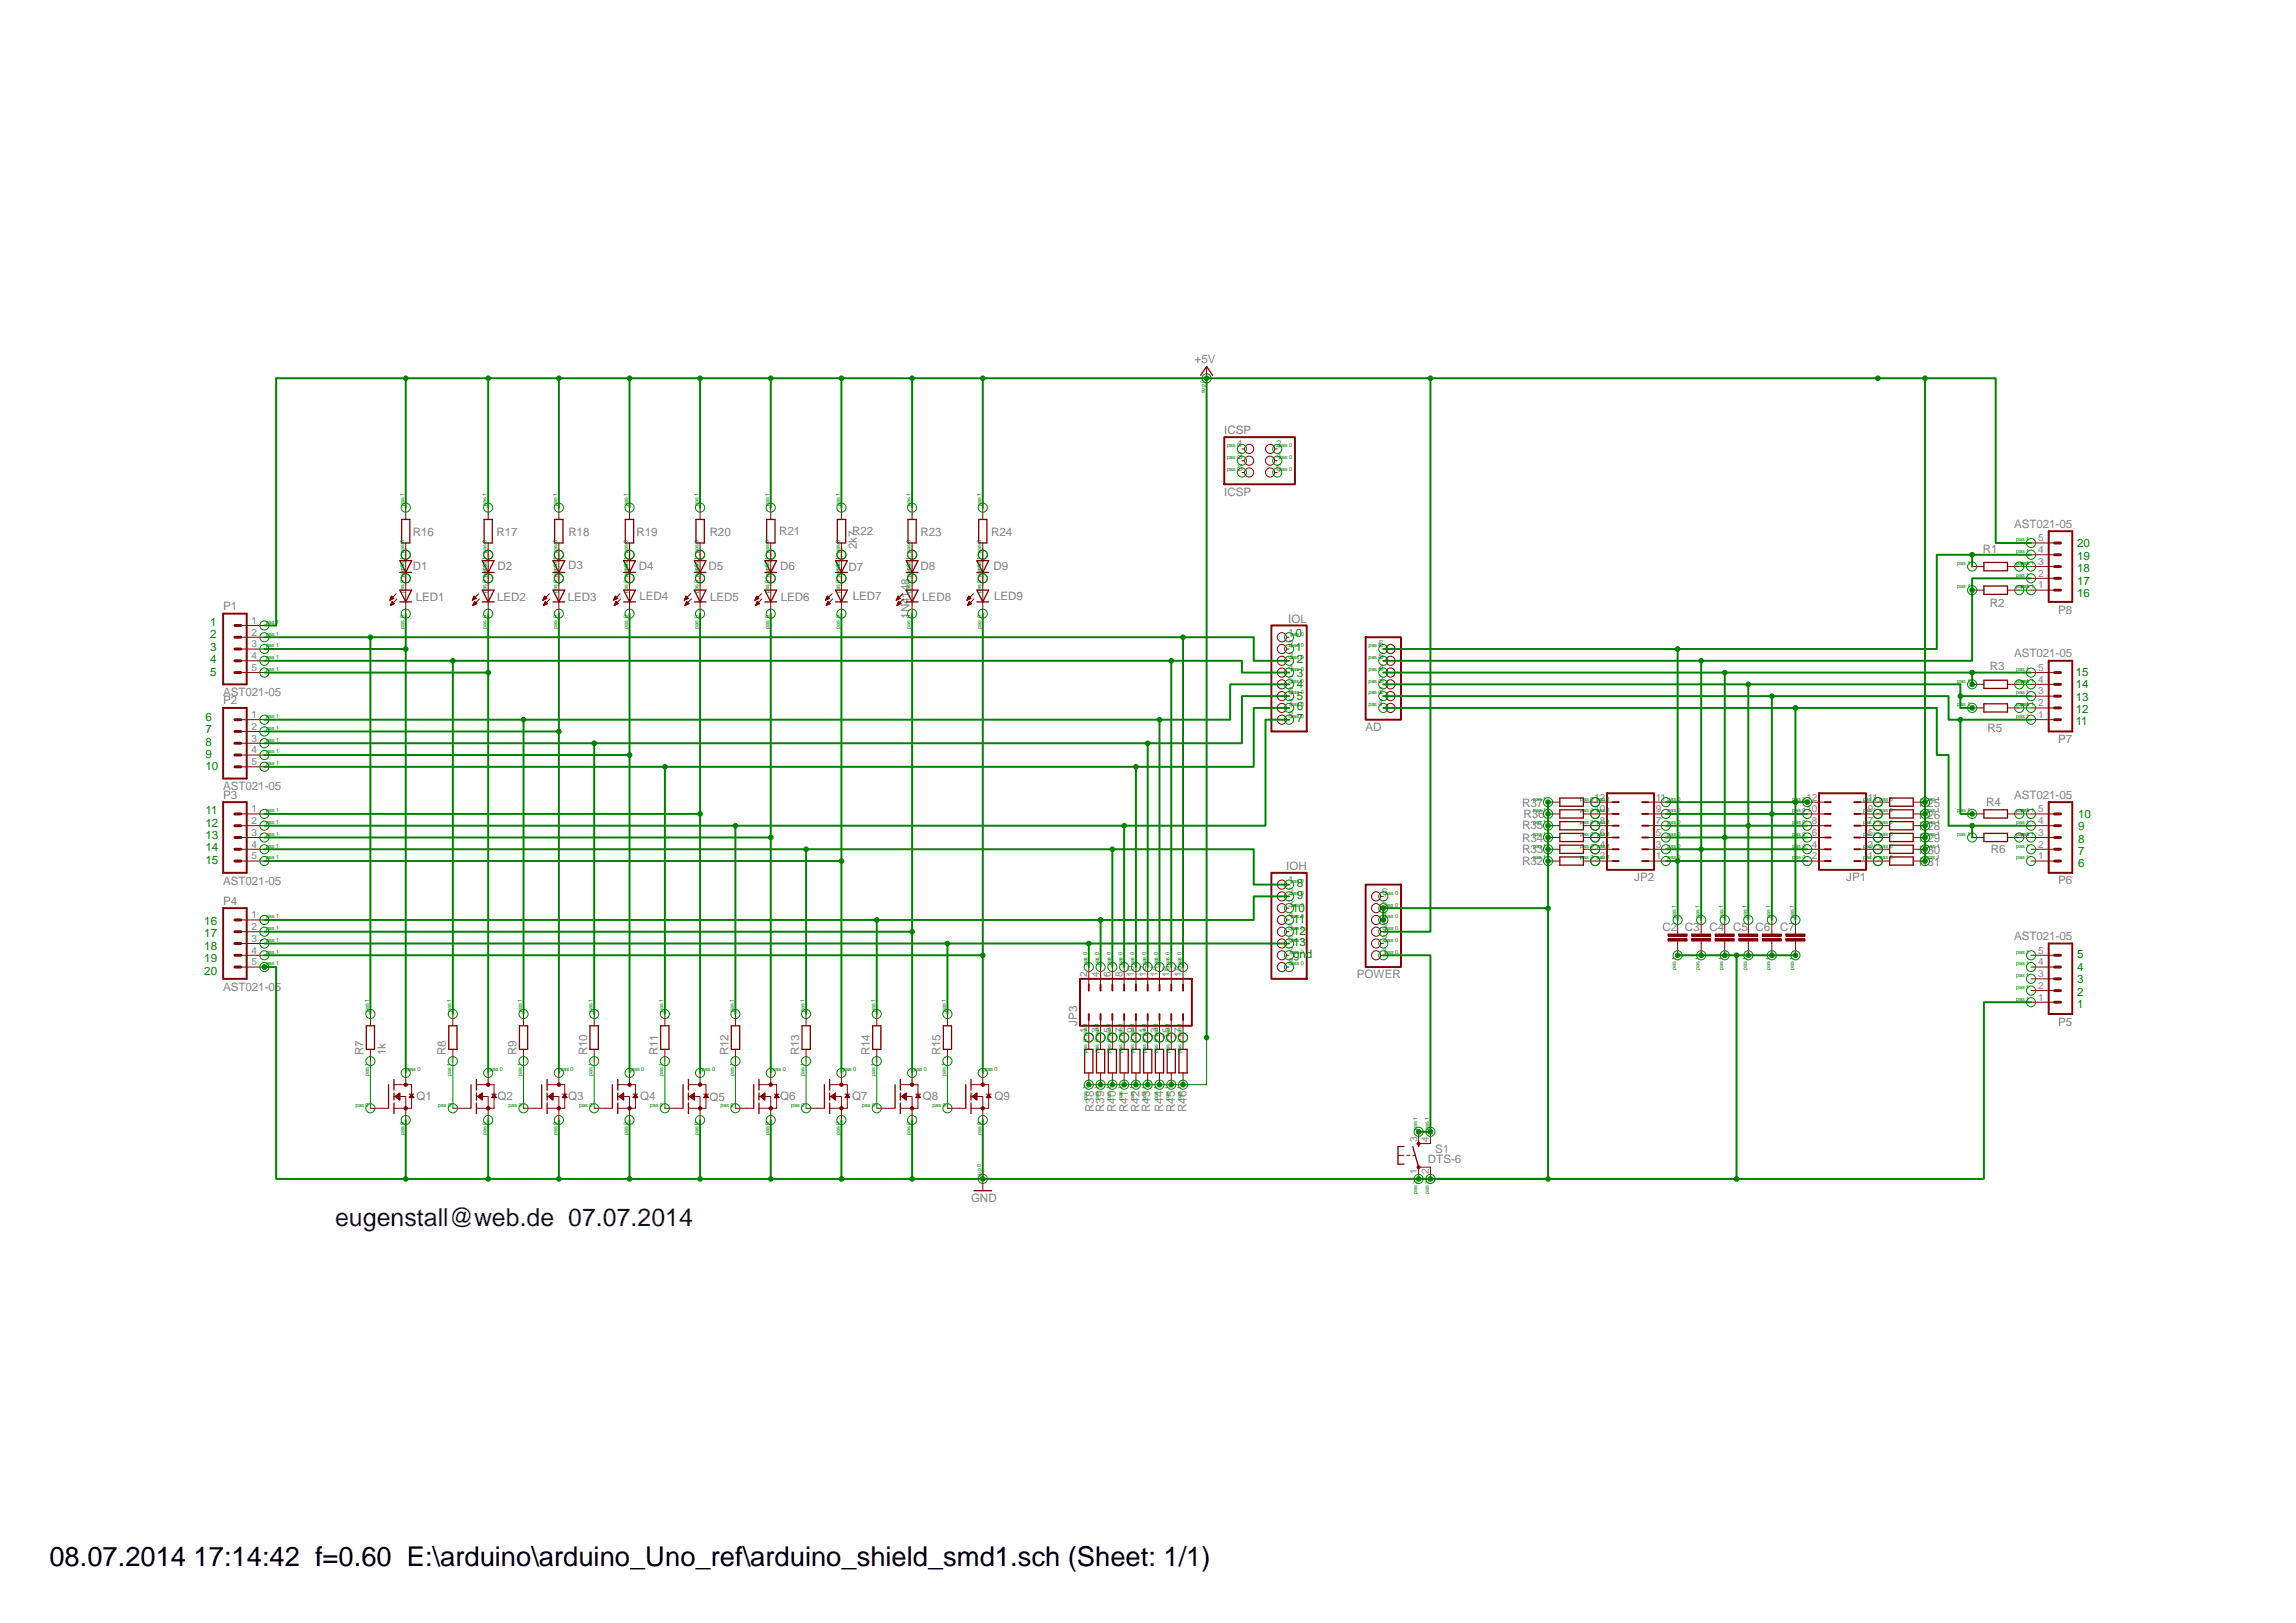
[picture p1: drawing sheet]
<svg xmlns="http://www.w3.org/2000/svg" width="297mm" height="210mm" viewBox="0 0 297 210" stroke-linecap="round" stroke-linejoin="round" font-family="sans-serif">
<defs><g id="words">
<text font-size="3.5" x="6.4" y="202.6">08.07.2014 17:14:42 f=0.60 E:\arduino\arduino_Uno_ref\arduino_shield_smd1.sch (Sheet: 1/1)</text>
<text font-size="3.2" fill="#000080" x="43.3" y="158.6">eugenstall@web.de 07.07.2014</text>
<g font-size="1.5" fill="#808080">
<text x="154.6" y="46.9">+5V</text>
<text x="158.4" y="56.2">ICSP</text>
<text x="158.4" y="64.2">ICSP</text>
<text x="53.4" y="69.3">R16</text>
<text x="64.2" y="69.3">R17</text>
<text x="73.5" y="69.3">R18</text>
<text x="82.4" y="69.3">R19</text>
<text x="91.8" y="69.3">R20</text>
<text x="100.8" y="69.2">R21</text>
<text x="110.3" y="69.2">R22</text>
<text x="110.8" y="71" transform="rotate(-90 110.8 71)">2k7</text>
<text x="119.1" y="69.3">R23</text>
<text x="128.2" y="69.3">R24</text>
<text x="256.5" y="71.5">R1</text>
<text x="260.6" y="68.3">AST021-05</text>
<text x="53.4" y="73.8">D1</text>
<text x="53.8" y="77.7">LED1</text>
<text x="64.3" y="77.7">LED2</text>
<text x="64.4" y="73.8">D2</text>
<text x="73.4" y="77.7">LED3</text>
<text x="73.5" y="73.6">D3</text>
<text x="82.7" y="73.8">D4</text>
<text x="82.7" y="77.6">LED4</text>
<text x="91.6" y="73.8">D5</text>
<text x="91.9" y="77.7">LED5</text>
<text x="100.9" y="73.8">D6</text>
<text x="101" y="77.7">LED6</text>
<text x="109.8" y="73.9">D7</text>
<text x="110.3" y="77.6">LED7</text>
<text x="119.1" y="73.8">D8</text>
<text x="119.3" y="77.7">LED8</text>
<text x="128.5" y="73.8">D9</text>
<text x="128.6" y="77.6">LED9</text>
<text x="28.9" y="79">P1</text>
<text x="117.7" y="80" transform="rotate(-90 117.7 80)">1N4148</text>
<text x="166.6" y="80.5">IOL</text>
<text x="257.4" y="78.5">R2</text>
<text x="266.3" y="79.4">P8</text>
<text x="257.4" y="86.7">R3</text>
<text x="260.6" y="85">AST021-05</text>
<text x="28.9" y="90.1">AST021-05</text>
<text x="28.9" y="91.1">P2</text>
<text x="176.7" y="94.6">AD</text>
<text x="257.1" y="94.7">R5</text>
<text x="266.3" y="96.2">P7</text>
<text x="28.9" y="102.3">AST021-05</text>
<text x="28.9" y="103.3">P3</text>
<text x="196.9" y="107.3">R35</text>
<text x="196.9" y="104.4">R37</text>
<text x="197.1" y="105.8">R36</text>
<text x="248.3" y="104.4">R25</text>
<text x="248.3" y="105.9">R26</text>
<text x="248.3" y="107.4">R28</text>
<text x="257" y="104.2">R4</text>
<text x="260.6" y="103.3">AST021-05</text>
<text x="166.4" y="112.5">IOH</text>
<text x="196.9" y="111.9">R32</text>
<text x="196.9" y="110.3">R33</text>
<text x="196.9" y="109">R34</text>
<text x="211.4" y="114">JP2</text>
<text x="238.8" y="114">JP1</text>
<text x="248.3" y="109">R29</text>
<text x="248.3" y="110.5">R30</text>
<text x="248.3" y="112">R31</text>
<text x="257.6" y="110.3">R6</text>
<text x="28.9" y="114.4">AST021-05</text>
<text x="28.9" y="117">P4</text>
<text x="266.3" y="114.4">P6</text>
<text x="215.1" y="120.5">C2 C3</text>
<text x="221.2" y="120.5">C4</text>
<text x="224.2" y="120.5">C5 C6</text>
<text x="230.3" y="120.5">C7</text>
<text x="260.6" y="121.6">AST021-05</text>
<text x="28.9" y="128.2">AST021-05</text>
<text x="175.5" y="126.6">POWER</text>
<text x="47" y="136.5" transform="rotate(-90 47 136.5)">R7</text>
<text x="49.9" y="136.5" transform="rotate(-90 49.9 136.5)">1k</text>
<text x="57.7" y="136.5" transform="rotate(-90 57.7 136.5)">R8</text>
<text x="66.8" y="136.5" transform="rotate(-90 66.8 136.5)">R9</text>
<text x="76" y="136.5" transform="rotate(-90 76 136.5)">R10</text>
<text x="85.1" y="136.5" transform="rotate(-90 85.1 136.5)">R11</text>
<text x="94.3" y="136.5" transform="rotate(-90 94.3 136.5)">R12</text>
<text x="103.4" y="136.5" transform="rotate(-90 103.4 136.5)">R13</text>
<text x="112.5" y="136.5" transform="rotate(-90 112.5 136.5)">R14</text>
<text x="121.7" y="136.5" transform="rotate(-90 121.7 136.5)">R15</text>
<text x="139.3" y="132.7" transform="rotate(-90 139.3 132.7)">JP3</text>
<text x="266.3" y="132.7">P5</text>
<text x="53.9" y="142.3">Q1</text>
<text x="64.4" y="142.3">Q2</text>
<text x="73.5" y="142.3">Q3</text>
<text x="82.8" y="142.3">Q4</text>
<text x="91.8" y="142.5">Q5</text>
<text x="100.9" y="142.3">Q6</text>
<text x="110.2" y="142.3">Q7</text>
<text x="119.4" y="142.3">Q8</text>
<text x="128.7" y="142.3">Q9</text>
<text x="141.5" y="143.8" transform="rotate(-90 141.5 143.8)">R38</text>
<text x="142.9" y="143.8" transform="rotate(-90 142.9 143.8)">R39</text>
<text x="144.4" y="143.8" transform="rotate(-90 144.4 143.8)">R40</text>
<text x="145.9" y="143.8" transform="rotate(-90 145.9 143.8)">R41</text>
<text x="147.4" y="143.8" transform="rotate(-90 147.4 143.8)">R42</text>
<text x="148.8" y="143.8" transform="rotate(-90 148.8 143.8)">R43</text>
<text x="150.5" y="143.8" transform="rotate(-90 150.5 143.8)">R44</text>
<text x="152" y="143.8" transform="rotate(-90 152 143.8)">R45</text>
<text x="153.5" y="143.8" transform="rotate(-90 153.5 143.8)">R46</text>
<text x="185.7" y="149.2">S1</text>
<text x="125.6" y="155.6">GND</text>
<text x="184.7" y="150.5">DTS-6</text>
</g>
<g font-size="1.5" fill="#008000">
<text x="268.7" y="70.8">20</text>
<text x="268.7" y="72.4">19</text>
<text x="268.7" y="74">18</text>
<text x="268.7" y="75.6">17</text>
<text x="268.7" y="77.3">16</text>
<text x="27.2" y="81">1</text>
<text x="27.2" y="82.6">2</text>
<text x="167.6" y="82.4">0</text>
<text x="27.2" y="84.2">3</text>
<text x="27.2" y="85.8">4</text>
<text x="27.2" y="87.4">5</text>
<text x="167.6" y="84.3">1</text>
<text x="167.8" y="85.8">2</text>
<text x="167.8" y="87.5">3</text>
<text x="167.8" y="89">4</text>
<text x="268.5" y="87.4">15</text>
<text x="268.5" y="89">14</text>
<text x="26.6" y="93.2">6</text>
<text x="26.6" y="94.8">7</text>
<text x="167.8" y="90.5">5</text>
<text x="167.8" y="91.9">6</text>
<text x="167.8" y="93.4">7</text>
<text x="268.5" y="90.6">13</text>
<text x="268.5" y="92.2">12</text>
<text x="268.5" y="93.9">11</text>
<text x="26.6" y="96.5">8</text>
<text x="26.6" y="98.1">9</text>
<text x="26.6" y="99.7">10</text>
<text x="26.6" y="105.3">11</text>
<text x="26.6" y="106.9">12</text>
<text x="268.9" y="105.8">10</text>
<text x="268.9" y="107.4">9</text>
<text x="26.6" y="108.5">13</text>
<text x="26.6" y="110.2">14</text>
<text x="26.6" y="111.8">15</text>
<text x="268.9" y="109">8</text>
<text x="268.9" y="110.6">7</text>
<text x="268.9" y="112.2">6</text>
<text x="26.4" y="119.7">16</text>
<text x="167.1" y="117.9">10</text>
<text x="167.3" y="119.5">11</text>
<text x="167.8" y="114.7">8</text>
<text x="167.8" y="116.3">9</text>
<text x="26.4" y="121.3">17</text>
<text x="26.4" y="122.9">18</text>
<text x="26.4" y="124.5">19</text>
<text x="167.3" y="121">12</text>
<text x="167.3" y="122.4">13</text>
<text x="167.3" y="123.9">gnd</text>
<text x="268.7" y="124">5</text>
<text x="268.7" y="125.6">4</text>
<text x="26.4" y="126.1">20</text>
<text x="268.7" y="127.2">3</text>
<text x="268.7" y="128.8">2</text>
<text x="268.7" y="130.4">1</text>
</g>
<g font-size="1.3" fill="#808080">
<text x="160.1" y="57.9">1</text>
<text x="160.1" y="59.4">3</text>
<text x="165.1" y="57.9">2</text>
<text x="165.1" y="59.4">4</text>
<text x="160.1" y="60.9">5</text>
<text x="165.1" y="60.9">6</text>
<text x="263.7" y="70">5</text>
<text x="263.7" y="71.6">4</text>
<text x="263.7" y="73.1">3</text>
<text x="263.7" y="74.6">2</text>
<text x="263.7" y="76.1">1</text>
<text x="32.6" y="83.8">3</text>
<text x="32.6" y="82.2">2</text>
<text x="32.6" y="80.7">1</text>
<text x="166.6" y="82.2">1</text>
<text x="166.6" y="83.8">2</text>
<text x="178.3" y="83.8">6</text>
<text x="32.6" y="86.8">5</text>
<text x="32.6" y="85.3">4</text>
<text x="166.6" y="85.3">3</text>
<text x="166.6" y="86.8">4</text>
<text x="166.6" y="88.3">5</text>
<text x="166.6" y="89.9">6</text>
<text x="178.3" y="89.9">2</text>
<text x="178.3" y="88.3">3</text>
<text x="178.3" y="86.8">4</text>
<text x="178.3" y="85.3">5</text>
<text x="263.7" y="86.8">5</text>
<text x="263.7" y="88.3">4</text>
<text x="263.7" y="89.9">3</text>
<text x="32.6" y="95.9">3</text>
<text x="32.6" y="94.4">2</text>
<text x="32.6" y="92.9">1</text>
<text x="166.6" y="91.4">7</text>
<text x="166.6" y="92.9">8</text>
<text x="178.3" y="91.4">1</text>
<text x="263.7" y="91.4">2</text>
<text x="263.7" y="92.9">1</text>
<text x="32.6" y="99">5</text>
<text x="32.6" y="97.5">4</text>
<text x="32.6" y="106.6">2</text>
<text x="32.6" y="105.1">1</text>
<text x="206.2" y="105.1">10</text>
<text x="206.2" y="103.6">12</text>
<text x="207" y="106.6">8</text>
<text x="214.2" y="106.6">7</text>
<text x="214.2" y="105.1">9</text>
<text x="214.2" y="103.6">11</text>
<text x="233.7" y="105.1">10</text>
<text x="233.7" y="103.6">12</text>
<text x="234.4" y="106.6">8</text>
<text x="241.6" y="106.6">7</text>
<text x="241.6" y="105.1">9</text>
<text x="241.6" y="103.6">11</text>
<text x="263.7" y="105.1">5</text>
<text x="263.7" y="106.6">4</text>
<text x="32.6" y="111.2">5</text>
<text x="32.6" y="109.7">4</text>
<text x="32.6" y="108.1">3</text>
<text x="207" y="111.2">2</text>
<text x="207" y="109.7">4</text>
<text x="207" y="108.1">6</text>
<text x="214.2" y="111.2">1</text>
<text x="214.2" y="109.7">3</text>
<text x="214.2" y="108.1">5</text>
<text x="234.4" y="111.2">2</text>
<text x="234.4" y="109.7">4</text>
<text x="234.4" y="108.1">6</text>
<text x="241.6" y="111.2">1</text>
<text x="241.6" y="109.7">3</text>
<text x="241.6" y="108.1">5</text>
<text x="263.7" y="108.1">3</text>
<text x="263.7" y="109.7">2</text>
<text x="263.7" y="111.2">1</text>
<text x="32.6" y="118.8">1</text>
<text x="166.6" y="114.2">1</text>
<text x="166.6" y="115.8">2</text>
<text x="166.6" y="117.3">3</text>
<text x="166.6" y="118.8">4</text>
<text x="178.8" y="118.8">4</text>
<text x="178.8" y="117.3">5</text>
<text x="178.8" y="115.8">6</text>
<text x="32.6" y="124.9">5</text>
<text x="32.6" y="123.4">4</text>
<text x="32.6" y="121.9">3</text>
<text x="32.6" y="120.3">2</text>
<text x="166.6" y="120.3">5</text>
<text x="166.6" y="121.9">6</text>
<text x="166.6" y="123.4">7</text>
<text x="166.6" y="124.9">8</text>
<text x="178.8" y="123.4">1</text>
<text x="178.8" y="121.9">2</text>
<text x="178.8" y="120.3">3</text>
<text x="263.7" y="123.4">5</text>
<text x="263.7" y="124.9">4</text>
<text x="140.6" y="126.4" transform="rotate(-90 140.6 126.4)">2</text>
<text x="142.2" y="126.4" transform="rotate(-90 142.2 126.4)">4</text>
<text x="143.7" y="126.4" transform="rotate(-90 143.7 126.4)">6</text>
<text x="145.2" y="126.4" transform="rotate(-90 145.2 126.4)">8</text>
<text x="146.7" y="126.4" transform="rotate(-90 146.7 126.4)">10</text>
<text x="148.3" y="126.4" transform="rotate(-90 148.3 126.4)">12</text>
<text x="149.8" y="126.4" transform="rotate(-90 149.8 126.4)">14</text>
<text x="151.3" y="126.4" transform="rotate(-90 151.3 126.4)">16</text>
<text x="152.8" y="126.4" transform="rotate(-90 152.8 126.4)">18</text>
<text x="263.7" y="126.4">3</text>
<text x="263.7" y="127.9">2</text>
<text x="263.7" y="129.5">1</text>
<text x="140.6" y="133.7" transform="rotate(-90 140.6 133.7)">1</text>
<text x="142.2" y="133.7" transform="rotate(-90 142.2 133.7)">3</text>
<text x="143.7" y="133.7" transform="rotate(-90 143.7 133.7)">5</text>
<text x="145.2" y="133.7" transform="rotate(-90 145.2 133.7)">7</text>
<text x="146.7" y="133.7" transform="rotate(-90 146.7 133.7)">9</text>
<text x="148.3" y="134.3" transform="rotate(-90 148.3 134.3)">11</text>
<text x="149.8" y="134.4" transform="rotate(-90 149.8 134.4)">13</text>
<text x="151.3" y="134.4" transform="rotate(-90 151.3 134.4)">15</text>
<text x="152.8" y="134.4" transform="rotate(-90 152.8 134.4)">17</text>
<text x="183.3" y="147.7" transform="rotate(-90 183.3 147.7)">3</text>
<text x="184.8" y="147.7" transform="rotate(-90 184.8 147.7)">4</text>
<text x="183.3" y="151.9" transform="rotate(-90 183.3 151.9)">1</text>
<text x="184.8" y="151.9" transform="rotate(-90 184.8 151.9)">2</text>
</g>
<g font-size=".7" fill="#008000">
<text x="155.9" y="50.9" transform="rotate(-90 155.9 50.9)">sup 0</text>
<text x="158.7" y="57.9">pas 0</text>
<text x="158.7" y="59.4">pas 0</text>
<text x="165.5" y="57.9">pas 0</text>
<text x="165.5" y="59.4">pas 0</text>
<text x="52.3" y="65.5" transform="rotate(-90 52.3 65.5)">pas 1</text>
<text x="62.9" y="65.5" transform="rotate(-90 62.9 65.5)">pas 1</text>
<text x="72.1" y="65.5" transform="rotate(-90 72.1 65.5)">pas 1</text>
<text x="81.2" y="65.5" transform="rotate(-90 81.2 65.5)">pas 1</text>
<text x="90.4" y="65.5" transform="rotate(-90 90.4 65.5)">pas 1</text>
<text x="99.5" y="65.5" transform="rotate(-90 99.5 65.5)">pas 1</text>
<text x="108.6" y="65.5" transform="rotate(-90 108.6 65.5)">pas 1</text>
<text x="117.8" y="65.5" transform="rotate(-90 117.8 65.5)">pas 1</text>
<text x="126.9" y="65.5" transform="rotate(-90 126.9 65.5)">pas 1</text>
<text x="158.7" y="60.9">pas 0</text>
<text x="165.5" y="60.9">pas 0</text>
<text x="260.8" y="70">pas 1</text>
<text x="260.8" y="71.6">pas 1</text>
<text x="52.3" y="76.8" transform="rotate(-90 52.3 76.8)">pas 0 pas 0</text>
<text x="52.3" y="73.7" transform="rotate(-90 52.3 73.7)">pas 1 pas 0</text>
<text x="62.9" y="76.8" transform="rotate(-90 62.9 76.8)">pas 0 pas 0</text>
<text x="62.9" y="73.7" transform="rotate(-90 62.9 73.7)">pas 1 pas 0</text>
<text x="72.1" y="76.8" transform="rotate(-90 72.1 76.8)">pas 0 pas 0</text>
<text x="72.1" y="73.7" transform="rotate(-90 72.1 73.7)">pas 1 pas 0</text>
<text x="81.2" y="76.8" transform="rotate(-90 81.2 76.8)">pas 0 pas 0</text>
<text x="81.2" y="73.7" transform="rotate(-90 81.2 73.7)">pas 1 pas 0</text>
<text x="90.4" y="76.8" transform="rotate(-90 90.4 76.8)">pas 0 pas 0</text>
<text x="90.4" y="73.7" transform="rotate(-90 90.4 73.7)">pas 1 pas 0</text>
<text x="99.5" y="76.8" transform="rotate(-90 99.5 76.8)">pas 0 pas 0</text>
<text x="99.5" y="73.7" transform="rotate(-90 99.5 73.7)">pas 1 pas 0</text>
<text x="108.6" y="76.8" transform="rotate(-90 108.6 76.8)">pas 0 pas 0</text>
<text x="108.6" y="73.7" transform="rotate(-90 108.6 73.7)">pas 1 pas 0</text>
<text x="117.8" y="76.8" transform="rotate(-90 117.8 76.8)">pas 0 pas 0</text>
<text x="117.8" y="73.7" transform="rotate(-90 117.8 73.7)">pas 1 pas 0</text>
<text x="126.9" y="76.8" transform="rotate(-90 126.9 76.8)">pas 0 pas 0</text>
<text x="126.9" y="73.7" transform="rotate(-90 126.9 73.7)">pas 1 pas 0</text>
<text x="253.2" y="73.1">pas 1</text>
<text x="253.2" y="76.1">pas 1</text>
<text x="260.8" y="73.1">pas 1</text>
<text x="260.8" y="74.6">pas 1</text>
<text x="260.8" y="76.1">pas 1</text>
<text x="261.4" y="73.1">pas 1</text>
<text x="261.4" y="76.1">pas 1</text>
<text x="34.4" y="83.8">pas 1</text>
<text x="34.4" y="82.2">pas 1</text>
<text x="34.4" y="80.7">pas 1</text>
<text x="52.3" y="81.3" transform="rotate(-90 52.3 81.3)">pas 0</text>
<text x="62.9" y="81.3" transform="rotate(-90 62.9 81.3)">pas 0</text>
<text x="72.1" y="81.3" transform="rotate(-90 72.1 81.3)">pas 0</text>
<text x="81.2" y="81.3" transform="rotate(-90 81.2 81.3)">pas 0</text>
<text x="90.4" y="81.3" transform="rotate(-90 90.4 81.3)">pas 0</text>
<text x="99.5" y="81.3" transform="rotate(-90 99.5 81.3)">pas 0</text>
<text x="108.6" y="81.3" transform="rotate(-90 108.6 81.3)">pas 0</text>
<text x="117.8" y="81.3" transform="rotate(-90 117.8 81.3)">pas 0</text>
<text x="126.9" y="81.3" transform="rotate(-90 126.9 81.3)">pas 0</text>
<text x="167" y="82.2">pas 0</text>
<text x="167" y="83.8">pas 0</text>
<text x="177" y="83.8">pas 0</text>
<text x="34.4" y="86.8">pas 1</text>
<text x="34.4" y="85.3">pas 1</text>
<text x="167" y="85.3">pas 0</text>
<text x="167" y="86.8">pas 0</text>
<text x="167" y="88.3">pas 0</text>
<text x="167" y="89.9">pas 0</text>
<text x="177" y="89.9">pas 0</text>
<text x="177" y="88.3">pas 0</text>
<text x="177" y="86.8">pas 0</text>
<text x="177" y="85.3">pas 0</text>
<text x="253.2" y="88.3">pas 1</text>
<text x="260.8" y="86.8">pas 1</text>
<text x="260.8" y="88.3">pas 1</text>
<text x="260.8" y="89.9">pas 1</text>
<text x="261.4" y="88.3">pas 1</text>
<text x="34.4" y="95.9">pas 1</text>
<text x="34.4" y="94.4">pas 1</text>
<text x="34.4" y="92.9">pas 1</text>
<text x="167" y="91.4">pas 0</text>
<text x="167" y="92.9">pas 0</text>
<text x="177" y="91.4">pas 0</text>
<text x="253.2" y="91.4">pas 1</text>
<text x="260.8" y="91.4">pas 1</text>
<text x="260.8" y="92.9">pas 1</text>
<text x="261.4" y="91.4">pas 1</text>
<text x="34.4" y="99">pas 1</text>
<text x="34.4" y="97.5">pas 1</text>
<text x="34.4" y="106.6">pas 1</text>
<text x="34.4" y="105.1">pas 1</text>
<text x="198.3" y="106.6">pas 1</text>
<text x="198.3" y="105.1">pas 1</text>
<text x="198.3" y="103.6">pas 1</text>
<text x="204.4" y="106.6">pas 0 pas 1</text>
<text x="204.4" y="105.1">pas 0 pas 1</text>
<text x="204.4" y="103.6">pas 0 pas 1</text>
<text x="215.7" y="106.6">pas 0</text>
<text x="215.7" y="105.1">pas 0</text>
<text x="215.7" y="103.6">pas 0</text>
<text x="231.9" y="106.6">pas 0</text>
<text x="231.9" y="105.1">pas 0</text>
<text x="231.9" y="103.6">pas 0</text>
<text x="241" y="103.6">pas 1 pas 0</text>
<text x="241" y="105.1">pas 1 pas 0</text>
<text x="241" y="106.6">pas 1 pas 0</text>
<text x="249.3" y="103.6">pas 1</text>
<text x="249.3" y="105.1">pas 1</text>
<text x="249.3" y="106.6">pas 1</text>
<text x="253.2" y="105.1">pas 1</text>
<text x="260.8" y="105.1">pas 1</text>
<text x="260.8" y="106.6">pas 1</text>
<text x="261.4" y="105.1">pas 1</text>
<text x="34.4" y="111.2">pas 1</text>
<text x="34.4" y="109.7">pas 1</text>
<text x="34.4" y="108.1">pas 1</text>
<text x="198.3" y="111.2">pas 1</text>
<text x="198.3" y="109.7">pas 1</text>
<text x="198.3" y="108.1">pas 1</text>
<text x="204.4" y="111.2">pas 0 pas 1</text>
<text x="204.4" y="109.7">pas 0 pas 1</text>
<text x="204.4" y="108.1">pas 0 pas 1</text>
<text x="215.7" y="111.2">pas 0</text>
<text x="215.7" y="109.7">pas 0</text>
<text x="215.7" y="108.1">pas 0</text>
<text x="231.9" y="111.2">pas 0</text>
<text x="231.9" y="109.7">pas 0</text>
<text x="231.9" y="108.1">pas 0</text>
<text x="241" y="108.1">pas 1 pas 0</text>
<text x="241" y="109.7">pas 1 pas 0</text>
<text x="241" y="111.2">pas 1 pas 0</text>
<text x="249.3" y="108.1">pas 1</text>
<text x="249.3" y="109.7">pas 1</text>
<text x="249.3" y="111.2">pas 1</text>
<text x="253.2" y="108.1">pas 1</text>
<text x="260.8" y="108.1">pas 1</text>
<text x="260.8" y="109.7">pas 1</text>
<text x="260.8" y="111.2">pas 1</text>
<text x="261.4" y="108.1">pas 1</text>
<text x="34.4" y="118.8">pas 1</text>
<text x="167" y="114.2">pas 0</text>
<text x="167" y="115.8">pas 0</text>
<text x="167" y="117.3">pas 0</text>
<text x="167" y="118.8">pas 0</text>
<text x="179.2" y="118.8">pas 0</text>
<text x="179.2" y="117.3">pas 0</text>
<text x="179.2" y="115.8">pas 0</text>
<text x="216.8" y="118.8" transform="rotate(-90 216.8 118.8)">pas 1</text>
<text x="219.9" y="118.8" transform="rotate(-90 219.9 118.8)">pas 1</text>
<text x="222.9" y="118.8" transform="rotate(-90 222.9 118.8)">pas 1</text>
<text x="226" y="118.8" transform="rotate(-90 226 118.8)">pas 1</text>
<text x="229" y="118.8" transform="rotate(-90 229 118.8)">pas 1</text>
<text x="232.1" y="118.8" transform="rotate(-90 232.1 118.8)">pas 1</text>
<text x="34.4" y="124.9">pas 1</text>
<text x="34.4" y="123.4">pas 1</text>
<text x="34.4" y="121.9">pas 1</text>
<text x="34.4" y="120.3">pas 1</text>
<text x="140.6" y="124.9" transform="rotate(-90 140.6 124.9)">pas 0</text>
<text x="142.2" y="124.9" transform="rotate(-90 142.2 124.9)">pas 0</text>
<text x="143.7" y="124.9" transform="rotate(-90 143.7 124.9)">pas 0</text>
<text x="145.2" y="124.9" transform="rotate(-90 145.2 124.9)">pas 0</text>
<text x="146.7" y="124.9" transform="rotate(-90 146.7 124.9)">pas 0</text>
<text x="148.3" y="124.9" transform="rotate(-90 148.3 124.9)">pas 0</text>
<text x="149.8" y="124.9" transform="rotate(-90 149.8 124.9)">pas 0</text>
<text x="151.3" y="124.9" transform="rotate(-90 151.3 124.9)">pas 0</text>
<text x="152.8" y="124.9" transform="rotate(-90 152.8 124.9)">pas 0</text>
<text x="167" y="120.3">pas 0</text>
<text x="167" y="121.9">pas 0</text>
<text x="167" y="123.4">pas 0</text>
<text x="167" y="124.9">pas 0</text>
<text x="179.2" y="123.4">pas 0</text>
<text x="179.2" y="121.9">pas 0</text>
<text x="179.2" y="120.3">pas 0</text>
<text x="216.8" y="125.5" transform="rotate(-90 216.8 125.5)">pas 1</text>
<text x="219.9" y="125.5" transform="rotate(-90 219.9 125.5)">pas 1</text>
<text x="222.9" y="125.5" transform="rotate(-90 222.9 125.5)">pas 1</text>
<text x="226" y="125.5" transform="rotate(-90 226 125.5)">pas 1</text>
<text x="229" y="125.5" transform="rotate(-90 229 125.5)">pas 1</text>
<text x="232.1" y="125.5" transform="rotate(-90 232.1 125.5)">pas 1</text>
<text x="260.8" y="123.4">pas 1</text>
<text x="260.8" y="124.9">pas 1</text>
<text x="47.7" y="131" transform="rotate(-90 47.7 131)">pas 1</text>
<text x="58.4" y="131" transform="rotate(-90 58.4 131)">pas 1</text>
<text x="67.5" y="131" transform="rotate(-90 67.5 131)">pas 1</text>
<text x="76.7" y="131" transform="rotate(-90 76.7 131)">pas 1</text>
<text x="85.8" y="131" transform="rotate(-90 85.8 131)">pas 1</text>
<text x="94.9" y="131" transform="rotate(-90 94.9 131)">pas 1</text>
<text x="104.1" y="131" transform="rotate(-90 104.1 131)">pas 1</text>
<text x="113.2" y="131" transform="rotate(-90 113.2 131)">pas 1</text>
<text x="122.4" y="131" transform="rotate(-90 122.4 131)">pas 1</text>
<text x="260.8" y="126.4">pas 1</text>
<text x="260.8" y="127.9">pas 1</text>
<text x="260.8" y="129.5">pas 1</text>
<text x="140.6" y="136.2" transform="rotate(-90 140.6 136.2)">pas 0 pas 1</text>
<text x="142.2" y="136.2" transform="rotate(-90 142.2 136.2)">pas 0 pas 1</text>
<text x="143.7" y="136.2" transform="rotate(-90 143.7 136.2)">pas 0 pas 1</text>
<text x="145.2" y="136.2" transform="rotate(-90 145.2 136.2)">pas 0 pas 1</text>
<text x="146.7" y="136.2" transform="rotate(-90 146.7 136.2)">pas 0 pas 1</text>
<text x="148.3" y="136.2" transform="rotate(-90 148.3 136.2)">pas 0 pas 1</text>
<text x="149.8" y="136.2" transform="rotate(-90 149.8 136.2)">pas 0 pas 1</text>
<text x="151.3" y="136.2" transform="rotate(-90 151.3 136.2)">pas 0 pas 1</text>
<text x="152.8" y="136.2" transform="rotate(-90 152.8 136.2)">pas 0 pas 1</text>
<text x="46" y="143.2">pas 0</text>
<text x="47.7" y="139.2" transform="rotate(-90 47.7 139.2)">pas 1</text>
<text x="52.7" y="138.6">pas 0</text>
<text x="56.7" y="143.2">pas 0</text>
<text x="58.4" y="139.2" transform="rotate(-90 58.4 139.2)">pas 1</text>
<text x="63.4" y="138.6">pas 0</text>
<text x="65.8" y="143.2">pas 0</text>
<text x="67.5" y="139.2" transform="rotate(-90 67.5 139.2)">pas 1</text>
<text x="72.5" y="138.6">pas 0</text>
<text x="74.9" y="143.2">pas 0</text>
<text x="76.7" y="139.2" transform="rotate(-90 76.7 139.2)">pas 1</text>
<text x="81.7" y="138.6">pas 0</text>
<text x="84.1" y="143.2">pas 0</text>
<text x="85.8" y="139.2" transform="rotate(-90 85.8 139.2)">pas 1</text>
<text x="90.8" y="138.6">pas 0</text>
<text x="93.2" y="143.2">pas 0</text>
<text x="94.9" y="139.2" transform="rotate(-90 94.9 139.2)">pas 1</text>
<text x="99.9" y="138.6">pas 0</text>
<text x="102.4" y="143.2">pas 0</text>
<text x="104.1" y="139.2" transform="rotate(-90 104.1 139.2)">pas 1</text>
<text x="109.1" y="138.6">pas 0</text>
<text x="111.5" y="143.2">pas 0</text>
<text x="113.2" y="139.2" transform="rotate(-90 113.2 139.2)">pas 1</text>
<text x="118.2" y="138.6">pas 0</text>
<text x="120.6" y="143.2">pas 0</text>
<text x="122.4" y="139.2" transform="rotate(-90 122.4 139.2)">pas 1</text>
<text x="127.4" y="138.6">pas 0</text>
<text x="140.6" y="142.3" transform="rotate(-90 140.6 142.3)">pas 1</text>
<text x="142.2" y="142.3" transform="rotate(-90 142.2 142.3)">pas 1</text>
<text x="143.7" y="142.3" transform="rotate(-90 143.7 142.3)">pas 1</text>
<text x="145.2" y="142.3" transform="rotate(-90 145.2 142.3)">pas 1</text>
<text x="146.7" y="142.3" transform="rotate(-90 146.7 142.3)">pas 1</text>
<text x="148.3" y="142.3" transform="rotate(-90 148.3 142.3)">pas 1</text>
<text x="149.8" y="142.3" transform="rotate(-90 149.8 142.3)">pas 1</text>
<text x="151.3" y="142.3" transform="rotate(-90 151.3 142.3)">pas 1</text>
<text x="152.8" y="142.3" transform="rotate(-90 152.8 142.3)">pas 1</text>
<text x="52.3" y="146.8" transform="rotate(-90 52.3 146.8)">pas 0</text>
<text x="62.9" y="146.8" transform="rotate(-90 62.9 146.8)">pas 0</text>
<text x="72.1" y="146.8" transform="rotate(-90 72.1 146.8)">pas 0</text>
<text x="81.2" y="146.8" transform="rotate(-90 81.2 146.8)">pas 0</text>
<text x="90.4" y="146.8" transform="rotate(-90 90.4 146.8)">pas 0</text>
<text x="99.5" y="146.8" transform="rotate(-90 99.5 146.8)">pas 0</text>
<text x="108.6" y="146.8" transform="rotate(-90 108.6 146.8)">pas 0</text>
<text x="117.8" y="146.8" transform="rotate(-90 117.8 146.8)">pas 0</text>
<text x="126.9" y="146.8" transform="rotate(-90 126.9 146.8)">pas 0</text>
<text x="183.3" y="146.2" transform="rotate(-90 183.3 146.2)">pas 1</text>
<text x="184.8" y="146.2" transform="rotate(-90 184.8 146.2)">pas 1</text>
<text x="126.9" y="152.3" transform="rotate(-90 126.9 152.3)">sup 0</text>
<text x="183.3" y="154.5" transform="rotate(-90 183.3 154.5)">pas 2</text>
<text x="184.8" y="154.5" transform="rotate(-90 184.8 154.5)">pas 2</text>
</g>
<g font-size=".3" fill="#800080">
<text x="52.6" y="75.8" transform="rotate(-90 52.6 75.8)">SpiceOrder 2</text>
<text x="52.6" y="72.8" transform="rotate(-90 52.6 72.8)">SpiceOrder 1</text>
<text x="63.3" y="75.8" transform="rotate(-90 63.3 75.8)">SpiceOrder 2</text>
<text x="63.3" y="72.8" transform="rotate(-90 63.3 72.8)">SpiceOrder 1</text>
<text x="72.4" y="75.8" transform="rotate(-90 72.4 75.8)">SpiceOrder 2</text>
<text x="72.4" y="72.8" transform="rotate(-90 72.4 72.8)">SpiceOrder 1</text>
<text x="81.6" y="75.8" transform="rotate(-90 81.6 75.8)">SpiceOrder 2</text>
<text x="81.6" y="72.8" transform="rotate(-90 81.6 72.8)">SpiceOrder 1</text>
<text x="90.7" y="75.8" transform="rotate(-90 90.7 75.8)">SpiceOrder 2</text>
<text x="90.7" y="72.8" transform="rotate(-90 90.7 72.8)">SpiceOrder 1</text>
<text x="99.8" y="75.8" transform="rotate(-90 99.8 75.8)">SpiceOrder 2</text>
<text x="99.8" y="72.8" transform="rotate(-90 99.8 72.8)">SpiceOrder 1</text>
<text x="109" y="75.8" transform="rotate(-90 109 75.8)">SpiceOrder 2</text>
<text x="109" y="72.8" transform="rotate(-90 109 72.8)">SpiceOrder 1</text>
<text x="118.1" y="75.8" transform="rotate(-90 118.1 75.8)">SpiceOrder 2</text>
<text x="118.1" y="72.8" transform="rotate(-90 118.1 72.8)">SpiceOrder 1</text>
<text x="127.3" y="75.8" transform="rotate(-90 127.3 75.8)">SpiceOrder 2</text>
<text x="127.3" y="72.8" transform="rotate(-90 127.3 72.8)">SpiceOrder 1</text>
</g>
</g></defs>
<g fill="none" stroke="#800000" stroke-width=".25">
<path d="M158.4 56.6h9.1v6.1h-9.1zM28.9 79.4h3v9.1h-3zM265 68.7h3.1v9.2h-3.1zM28.9 91.6h3v9.1h-3zM164.5 80.9h4.6v13.7h-4.6zM176.7 82.4h4.5v10.7h-4.5zM265 85.5h3.1v9.1h-3.1zM28.9 103.8h3v9.1h-3zM28.9 117.5h3v9.1h-3zM164.5 112.9h4.6v13.7h-4.6zM176.7 114.4h4.5v10.7h-4.5zM265 103.8h3.1v9.1h-3.1z"/>
<path d="M265 122.1h3.1v9.1h-3.1z"/>
</g>
<g fill="none" stroke="#800000" stroke-width=".13">
<path d="M156.1 47.4v1.5M160.7 59.6h.3M160.7 58.1h.3M164.9 59.6h.3M164.9 58.1h.3M160.7 61.1h.3M164.9 61.1h.3M262.8 70.3h3M262.8 71.8h3M262.8 73.3h3M262.8 74.8h3M262.8 76.3h3"/>
<path d="M31.2 82.4h3M31.2 84h3M31.2 85.5h3M31.2 87h3M31.2 93.1h3M31.2 80.9h3M31.2 99.2h3M31.2 97.7h3M31.2 96.2h3M31.2 94.6h3M166.4 82.4h.4M166.4 84h.4"/>
<path d="M166.4 85.5h.4M166.4 87h.4M166.4 88.5h.4M166.4 90.1h.4M166.4 91.6h.4M166.4 93.1h.4M179 84h.3M179 85.5h.3M179 87h.3M179 88.5h.3M179 90.1h.3M179 91.6h.3"/>
<path d="M262.8 87h3M262.8 88.5h3M262.8 90.1h3M262.8 91.6h3M262.8 93.1h3M31.2 119h3M31.2 111.4h3M31.2 109.9h3M31.2 108.4h3M31.2 106.8h3M31.2 105.3h3M166.4 114.4h.4"/>
<path d="M166.4 116h.4M166.4 117.5h.4M166.4 119h.4M178.6 116h.4M178.6 117.5h.4M178.6 119h.4M262.8 111.4h3M262.8 109.9h3M262.8 108.4h3M262.8 106.8h3M262.8 105.3h3M31.2 120.5h3"/>
<path d="M31.2 122.1h3M31.2 123.6h3M31.2 125.1h3M166.4 120.5h.4M166.4 122.1h.4M166.4 123.6h.4M166.4 125.1h.4M178.6 120.5h.4M178.6 122.1h.4M178.6 123.6h.4M262.8 123.6h3M262.8 125.1h3"/>
<path d="M262.8 126.6h3M262.8 128.2h3M262.8 129.7h3M127.1 152.5v1.6M180.9 149.5h.7M182 149.5h.4M182.8 149.5h.4M183.5 148h1.6M183.5 151h1.6"/>
<circle cx="161.6" cy="59.6" r=".59"/>
<circle cx="161.6" cy="58.1" r=".59"/>
<circle cx="164.3" cy="59.6" r=".59"/>
<circle cx="164.3" cy="58.1" r=".59"/>
<circle cx="161.6" cy="61.1" r=".59"/>
<circle cx="164.3" cy="61.1" r=".59"/>
<circle cx="165.8" cy="85.5" r=".59"/>
<circle cx="165.8" cy="87" r=".59"/>
<circle cx="165.8" cy="90.1" r=".59"/>
<circle cx="165.8" cy="84" r=".59"/>
<circle cx="165.8" cy="93.1" r=".59"/>
<circle cx="165.8" cy="88.5" r=".59"/>
<circle cx="165.8" cy="82.4" r=".59"/>
<circle cx="165.8" cy="91.6" r=".59"/>
<circle cx="179.9" cy="87" r=".59"/>
<circle cx="179.9" cy="90.1" r=".59"/>
<circle cx="179.9" cy="91.6" r=".59"/>
<circle cx="179.9" cy="88.5" r=".59"/>
<circle cx="179.9" cy="85.5" r=".59"/>
<circle cx="179.9" cy="84" r=".59"/>
<circle cx="165.8" cy="114.4" r=".59"/>
<circle cx="165.8" cy="116" r=".59"/>
<circle cx="165.8" cy="117.5" r=".59"/>
<circle cx="165.8" cy="119" r=".59"/>
<circle cx="178" cy="117.5" r=".59"/>
<circle cx="178" cy="116" r=".59"/>
<circle cx="178" cy="119" r=".59"/>
<circle cx="165.8" cy="123.6" r=".59"/>
<circle cx="165.8" cy="122.1" r=".59"/>
<circle cx="165.8" cy="120.5" r=".59"/>
<circle cx="165.8" cy="125.1" r=".59"/>
<circle cx="178" cy="122.1" r=".59"/>
<circle cx="178" cy="123.6" r=".59"/>
<circle cx="178" cy="120.5" r=".59"/>
</g>
<path d="M155.3 48.6l.8-1.2 .8 1.2M126 154.1h2.3M181.6 148.3h-.7v2.3h.7M182.8 148.3l.7 2.7M183.5 148v.3" fill="none" stroke="#800000" stroke-width=".17"/>
<g fill="none" stroke="#800000" stroke-width=".38">
<path d="M265.8 73.3h.8M265.8 71.8h.8M265.8 70.3h.8M265.8 76.3h.8M265.8 74.8h.8M30.4 84h.8M30.4 85.5h.8M30.4 87h.8M30.4 80.9h.8M30.4 82.4h.8M30.4 96.2h.8M30.4 97.7h.8"/>
<path d="M30.4 99.2h.8M30.4 93.1h.8M30.4 94.6h.8M265.8 87h.8M265.8 93.1h.8M265.8 90.1h.8M265.8 88.5h.8M265.8 91.6h.8M30.4 108.4h.8M30.4 109.9h.8M30.4 111.4h.8M30.4 105.3h.8"/>
<path d="M30.4 106.8h.8M30.4 119h.8M265.8 108.4h.8M265.8 109.9h.8M265.8 111.4h.8M265.8 105.3h.8M265.8 106.8h.8M30.4 122.1h.8M30.4 123.6h.8M30.4 125.1h.8M30.4 120.5h.8M265.8 123.6h.8"/>
<path d="M265.8 125.1h.8M265.8 126.6h.8M265.8 129.7h.8M265.8 128.2h.8"/>
</g>
<path d="M183.4 150.9h.3v.3h-.3z" fill-rule="evenodd" fill="#800000"/>
<path d="M183.4 150.9h.3v.3h-.3z" fill="none" stroke="#800000" stroke-width=".13"/>
<path d="M183.4 147.8h.3v.3h-.3z" fill-rule="evenodd" fill="#800000"/>
<g fill="none" stroke="#800000" stroke-width=".13">
<path d="M255.1 73.3h1.6M255.1 76.3h1.6M259.7 73.3h1.5M259.7 76.3h1.5M255.1 88.5h1.6M255.1 91.6h1.6M259.7 88.5h1.5M259.7 91.6h1.5M206.4 111.4h2.3M206.4 109.9h2.3M206.4 108.4h2.3M206.4 106.8h2.3"/>
<path d="M206.4 105.3h2.3M206.4 103.8h2.3M213.2 111.4h2.3M213.2 109.9h2.3M215.5 108.4h-2.3M215.5 106.8h-2.3M215.5 105.3h-2.3M215.5 103.8h-2.3M217 119v1.8M220.1 119v1.8M223.1 119v1.8M226.2 119v1.8"/>
<path d="M229.2 119v1.8M232.3 119v1.8M233.8 111.4h2.3M233.8 109.9h2.3M233.8 108.4h2.3M233.8 106.8h2.3M233.8 105.3h2.3M233.8 103.8h2.3M240.7 111.4h2.2M240.7 109.9h2.2M242.9 108.4h-2.2M242.9 106.8h-2.2"/>
<path d="M242.9 105.3h-2.2M242.9 103.8h-2.2M255.1 108.4h1.6M255.1 105.3h1.6M259.7 108.4h1.5M259.7 105.3h1.5M52.5 138.8v1.5h-1.5M140.9 125.1v2.3M140.9 132v2.2M142.4 125.1v2.3M142.4 132v2.2M143.9 125.1v2.3"/>
<path d="M143.9 132v2.2M145.4 125.1v2.3M145.4 132v2.2M147 125.1v2.3M147 132v2.2M148.5 132v2.2M148.5 125.1v2.3M150 132v2.2M150 125.1v2.3M151.5 132v2.2M151.5 125.1v2.3M153.1 132v2.2"/>
<path d="M153.1 125.1v2.3M215.8 121.5h2.5v.3h-2.5zM215.8 121.5h.1M215.8 120.8h2.5v.3h-2.5zM215.8 120.8h.1M217 121.8v1.8M218.9 121.5h2.4v.3h-2.4zM218.9 121.5h.1M218.9 120.8h2.4v.3h-2.4zM218.9 120.8h.1M220.1 121.8v1.8M221.9 121.5h2.5v.3h-2.5z"/>
<path d="M221.9 121.5h.1M221.9 120.8h2.5v.3h-2.5zM221.9 120.8h.1M223.1 121.8v1.8M225 121.5h2.4v.3h-2.4zM225 121.5h.1M225 120.8h2.4v.3h-2.4zM225 120.8h.1M226.2 121.8v1.8M228 121.5h2.5v.3h-2.5zM228 121.5h.1M228 120.8h2.5v.3h-2.5z"/>
<path d="M228 120.8h.1M229.2 121.8v1.8M231.1 121.5h2.4v.3h-2.4zM231.1 121.5h.1M231.1 120.8h2.4v.3h-2.4zM231.1 120.8h.1M232.3 121.8v1.8M49.4 143.4h.8M51 141.9h1.5v1.5M52.5 140.3h.8v3.1h-2.3M52.9 141.6h.6M183.4 147.8h.3v.3h-.3z"/>
<path d="M183.5 146.4v1.6M183.5 151v1.5M185.1 146.4v1.6M185.1 151v1.5"/>
</g>
<g fill="none" stroke="#800000" stroke-width=".25">
<path d="M207.9 102.6h6.1v9.9h-6.1zM208.7 111.4h.7M208.7 109.9h.7M208.7 108.4h.7M208.7 106.8h.7M208.7 105.3h.7M208.7 103.8h.7M212.5 111.4h.7M212.5 109.9h.7M212.5 108.4h.7M212.5 106.8h.7M212.5 105.3h.7"/>
<path d="M212.5 103.8h.7M235.3 102.6h6.1v9.9h-6.1zM236.1 111.4h.8M236.1 109.9h.8M236.1 108.4h.8M236.1 106.8h.8M236.1 105.3h.8M236.1 103.8h.8M239.9 111.4h.8M239.9 109.9h.8M239.9 108.4h.8M239.9 106.8h.8"/>
<path d="M239.9 105.3h.8M239.9 103.8h.8M139.7 126.6h14.5v6.1h-14.5zM140.9 127.4v.8M140.9 131.2v.8M142.4 127.4v.8M142.4 131.2v.8M143.9 127.4v.8M143.9 131.2v.8M145.4 127.4v.8M145.4 131.2v.8M147 127.4v.8"/>
<path d="M147 131.2v.8M148.5 127.4v.8M148.5 131.2v.8M150 127.4v.8M150 131.2v.8M151.5 127.4v.8M151.5 131.2v.8M153.1 127.4v.8M153.1 131.2v.8"/>
</g>
<path d="M215.8 121.6h2.5M215.8 121h2.5M218.9 121.6h2.4M218.9 121h2.4M221.9 121.6h2.5M221.9 121h2.5M225 121.6h2.4M225 121h2.4M228 121.6h2.5M228 121h2.5M231.1 121.6h2.4M231.1 121h2.4" fill="none" stroke="#800000" stroke-width=".3"/>
<path d="M256.7 75.8h3v1.1h-3zM256.7 72.8h3v1.1h-3zM256.7 88h3v1.1h-3zM256.7 91.1h3v1h-3zM256.7 104.8h3v1h-3zM256.7 107.8h3v1.1h-3zM51 139.7v1.3M50.3 140.3v3.1M51 141.4v.9M51 142.7v1.4" fill="none" stroke="#800000" stroke-width=".17"/>
<circle cx="52.5" cy="143.4" r=".21" fill="#800000"/>
<circle cx="52.5" cy="143.4" r=".21" fill="none" stroke="#800000" stroke-width=".13"/>
<circle cx="52.5" cy="140.3" r=".21" fill="#800000"/>
<g fill="none" stroke="#800000" stroke-width=".13">
<path d="M63.2 138.8v1.5h-1.6M47.9 143.4h1.5M51.1 141.9l.6-.5v.9zM51.2 141.9h.5M51.2 141.8h.5M51.3 142h.4M51.3 141.7h.4M51.4 142.1h.3M51.4 141.6h.3M51.5 141.6h.2M51.5 142.1h.2M51.5 142.2h.2"/>
<path d="M51.6 141.5h.1M51.6 142.2h.1M51.7 142.3h.1M51.7 141.4h.1M52.5 143.4v1.5M53 142h.5M53 141.9h.5M53.1 141.8h.3M53.1 141.7h.3M53.2 141.6h.1M53.3 141.6l.2 .4h-.6zM60.1 143.4h.8"/>
<path d="M61.6 141.9h1.6v1.5M63.2 140.3h.7v3.1h-2.3M63.6 141.6h.6"/>
<circle cx="52.5" cy="140.3" r=".21"/>
</g>
<path d="M61.6 139.7v1.3M60.9 140.3v3.1M61.6 141.4v.9M61.6 142.7v1.4" fill="none" stroke="#800000" stroke-width=".17"/>
<circle cx="63.2" cy="143.4" r=".21" fill="#800000"/>
<circle cx="63.2" cy="143.4" r=".21" fill="none" stroke="#800000" stroke-width=".13"/>
<circle cx="63.2" cy="140.3" r=".21" fill="#800000"/>
<g fill="none" stroke="#800000" stroke-width=".13">
<path d="M72.3 138.8v1.5h-1.5M58.6 143.4h1.5M61.8 141.9l.6-.5v.9zM61.8 141.9h.6M61.8 141.8h.6M61.9 141.9h.5M61.9 141.8h.5M62 142h.4M62 141.7h.4M62.1 141.6h.3M62.1 142.1h.3M62.2 142.2h.2"/>
<path d="M62.2 141.5h.2M62.3 142.2h.1M62.3 141.5h.1M62.4 141.4h.1M62.4 142.3h.1M63.2 143.4v1.5M63.6 142h.6M63.6 141.9h.6M63.7 141.9h.4M63.7 141.8h.4M63.8 141.8h.2M63.8 141.7h.2"/>
<path d="M63.9 141.6h.1M63.9 141.6l.3 .4h-.6zM69.3 143.4h.7M70.8 141.9h1.5v1.5M72.3 140.3h.8v3.1h-2.3M72.7 141.6h.7"/>
<circle cx="63.2" cy="140.3" r=".21"/>
</g>
<path d="M70.8 139.7v1.3M70.1 140.3v3.1M70.8 141.4v.9M70.8 142.7v1.4" fill="none" stroke="#800000" stroke-width=".17"/>
<circle cx="72.3" cy="143.4" r=".21" fill="#800000"/>
<circle cx="72.3" cy="143.4" r=".21" fill="none" stroke="#800000" stroke-width=".13"/>
<circle cx="72.3" cy="140.3" r=".21" fill="#800000"/>
<g fill="none" stroke="#800000" stroke-width=".13">
<path d="M81.4 138.8v1.5h-1.5M67.7 143.4h1.6M70.9 141.9l.6-.5v.9zM70.9 141.9h.6M71 141.8h.5M71 141.9h.5M71.1 141.8h.4M71.1 142h.4M71.1 141.7h.4M71.2 141.6h.3M71.2 142.1h.3M71.3 142.1h.2"/>
<path d="M71.3 141.6h.2M71.3 142.2h.2M71.4 141.5h.1M71.4 142.2h.1M71.5 141.5h.1M71.5 141.4h.1M71.5 142.3h.1M72.3 143.4v1.5M72.8 142h.6M72.8 141.9h.5M72.9 141.8h.3M73 141.7h.1"/>
<path d="M73 141.6h.1M73.1 141.6l.3 .4h-.7zM78.4 143.4h.8M79.9 141.9h1.5v1.5M81.4 140.3h.8v3.1h-2.3M81.9 141.6h.6"/>
<circle cx="72.3" cy="140.3" r=".21"/>
</g>
<path d="M79.9 139.7v1.3M79.2 140.3v3.1M79.9 141.4v.9M79.9 142.7v1.4" fill="none" stroke="#800000" stroke-width=".17"/>
<circle cx="81.4" cy="143.4" r=".21" fill="#800000"/>
<circle cx="81.4" cy="143.4" r=".21" fill="none" stroke="#800000" stroke-width=".13"/>
<circle cx="81.4" cy="140.3" r=".21" fill="#800000"/>
<g fill="none" stroke="#800000" stroke-width=".13">
<path d="M90.6 138.8v1.5h-1.5M76.9 143.4h1.5M80.1 141.9l.6-.5v.9zM80.1 141.9h.6M80.1 141.8h.6M80.2 141.9h.5M80.2 141.8h.5M80.3 142h.4M80.3 141.7h.4M80.3 141.6h.4M80.3 142.1h.4M80.4 142.1h.3"/>
<path d="M80.4 141.6h.3M80.5 142.2h.2M80.5 141.5h.2M80.6 142.2h.1M80.6 141.5h.1M80.7 141.4h.1M80.7 142.3h.1M81.4 143.4v1.5M81.9 142h.6M81.9 141.9h.6M82 141.9h.4M82 141.8h.4"/>
<path d="M82.1 141.8h.2M82.1 141.7h.2M82.1 141.6h.2M82.2 141.6h.1M82.2 141.6l.3 .4h-.6zM87.5 143.4h.8M89.1 141.9h1.5v1.5M90.6 140.3h.7v3.1h-2.2M91 141.6h.6"/>
<circle cx="81.4" cy="140.3" r=".21"/>
</g>
<path d="M89.1 139.7v1.3M88.4 140.3v3.1M89.1 141.4v.9M89.1 142.7v1.4" fill="none" stroke="#800000" stroke-width=".17"/>
<circle cx="90.6" cy="143.4" r=".21" fill="#800000"/>
<circle cx="90.6" cy="143.4" r=".21" fill="none" stroke="#800000" stroke-width=".13"/>
<circle cx="90.6" cy="140.3" r=".21" fill="#800000"/>
<g fill="none" stroke="#800000" stroke-width=".13">
<path d="M99.7 138.8v1.5h-1.5M86 143.4h1.5M89.2 141.9l.6-.5v.9zM89.2 141.9h.6M89.3 141.8h.5M89.3 141.9h.5M89.4 141.7h.4M89.4 142h.4M89.5 141.6h.3M89.5 142.1h.3M89.6 142.1h.2M89.6 141.6h.2"/>
<path d="M89.6 142.2h.2M89.7 141.5h.1M89.7 142.2h.1M89.8 141.4h.1M89.8 142.3h.1M90.6 143.4v1.5M91 142h.6M91.1 141.9h.5M91.2 141.8h.3M91.2 141.7h.2M91.3 141.6h.1M91.3 141.6l.3 .4h-.6z"/>
<path d="M96.7 143.4h.8M98.2 141.9h1.5v1.5M99.7 140.3h.8v3.1h-2.3M100.2 141.6h.6"/>
<circle cx="90.6" cy="140.3" r=".21"/>
</g>
<path d="M98.2 139.7v1.3M97.5 140.3v3.1M98.2 141.4v.9M98.2 142.7v1.4" fill="none" stroke="#800000" stroke-width=".17"/>
<circle cx="99.7" cy="143.4" r=".21" fill="#800000"/>
<circle cx="99.7" cy="143.4" r=".21" fill="none" stroke="#800000" stroke-width=".13"/>
<circle cx="99.7" cy="140.3" r=".21" fill="#800000"/>
<g fill="none" stroke="#800000" stroke-width=".13">
<path d="M108.9 138.8v1.5h-1.6M95.1 143.4h1.6M98.4 141.9l.6-.5v.9zM98.4 141.9h.6M98.4 141.8h.6M98.5 141.9h.5M98.5 141.8h.5M98.5 142h.5M98.5 141.7h.5M98.6 142.1h.4M98.6 141.6h.4M98.7 142.1h.3"/>
<path d="M98.7 141.6h.3M98.8 142.2h.2M98.8 141.5h.2M98.9 142.2h.1M98.9 141.5h.1M98.9 142.3h.1M99 141.4h.1M99.7 143.4v1.5M100.2 142h.6M100.2 141.9h.6M100.3 141.9h.4M100.3 141.8h.4"/>
<path d="M100.3 141.8h.3M100.4 141.7h.2M100.4 141.6h.1M100.5 141.6h.1M100.5 141.6l.3 .4h-.6zM105.8 143.4h.8M107.3 141.9h1.6v1.5M108.9 140.3h.7v3.1h-2.3M109.3 141.6h.6"/>
<circle cx="99.7" cy="140.3" r=".21"/>
</g>
<path d="M107.3 139.7v1.3M106.7 140.3v3.1M107.3 141.4v.9M107.3 142.7v1.4" fill="none" stroke="#800000" stroke-width=".17"/>
<circle cx="108.9" cy="143.4" r=".21" fill="#800000"/>
<circle cx="108.9" cy="143.4" r=".21" fill="none" stroke="#800000" stroke-width=".13"/>
<circle cx="108.9" cy="140.3" r=".21" fill="#800000"/>
<g fill="none" stroke="#800000" stroke-width=".13">
<path d="M118 138.8v1.5h-1.5M104.3 143.4h1.5M107.5 141.9l.6-.5v.9zM107.5 141.9h.6M107.5 141.8h.6M107.6 141.9h.5M107.6 141.8h.5M107.7 142h.4M107.7 141.7h.4M107.8 142.1h.3M107.8 141.6h.3M107.9 141.6h.2"/>
<path d="M107.9 142.2h.2M107.9 141.5h.2M108 142.2h.1M108 141.5h.1M108.1 142.3h.1M108.1 141.4h.1M108.9 143.4v1.5M109.3 142h.6M109.4 141.9h.5M109.4 141.8h.4M109.5 141.8h.3M109.5 141.7h.2"/>
<path d="M109.6 141.6h.1M109.6 141.6l.3 .4h-.6zM115 143.4h.8M116.5 141.9h1.5v1.5M118 140.3h.8v3.1h-2.3M118.5 141.6h.6"/>
<circle cx="108.9" cy="140.3" r=".21"/>
</g>
<path d="M116.5 139.7v1.3M115.8 140.3v3.1M116.5 141.4v.9M116.5 142.7v1.4" fill="none" stroke="#800000" stroke-width=".17"/>
<circle cx="118" cy="143.4" r=".21" fill="#800000"/>
<circle cx="118" cy="143.4" r=".21" fill="none" stroke="#800000" stroke-width=".13"/>
<circle cx="118" cy="140.3" r=".21" fill="#800000"/>
<g fill="none" stroke="#800000" stroke-width=".13">
<path d="M127.1 138.8v1.5h-1.5M113.4 143.4h1.6M116.6 141.9l.6-.5v.9zM116.7 141.9h.5M116.7 141.8h.5M116.8 141.9h.4M116.8 141.8h.4M116.8 142h.4M116.8 141.7h.4M116.9 142.1h.3M116.9 141.6h.3M117 142.1h.2"/>
<path d="M117 141.6h.2M117.1 142.2h.1M117.1 141.5h.1M117.2 142.2h.1M117.2 141.5h.1M117.2 142.3h.1M117.2 141.4h.1M118 143.4v1.5M118.5 142h.6M118.5 141.9h.5M118.6 141.9h.4M118.6 141.8h.4"/>
<path d="M118.6 141.8h.3M118.7 141.7h.2M118.7 141.6h.1M118.8 141.6l.3 .4h-.6zM124.1 143.4h.8M125.6 141.9h1.5v1.5M127.1 140.3h.8v3.1h-2.3M127.6 141.6h.6"/>
<circle cx="118" cy="140.3" r=".21"/>
</g>
<path d="M125.6 139.7v1.3M124.9 140.3v3.1M125.6 141.4v.9M125.6 142.7v1.4" fill="none" stroke="#800000" stroke-width=".17"/>
<circle cx="127.1" cy="143.4" r=".21" fill="#800000"/>
<circle cx="127.1" cy="143.4" r=".21" fill="none" stroke="#800000" stroke-width=".13"/>
<circle cx="127.1" cy="140.3" r=".21" fill="#800000"/>
<g fill="none" stroke="#800000" stroke-width=".13">
<path d="M50.4 77.6h.1M50.5 77.6h.1M50.5 77.5h.3M50.5 78.3h.1M50.5 77.4h.4M50.5 78.2h.3M50.6 77.3h.3M50.6 78.2h.3M50.6 77.3h.2M50.6 78.1h.4M50.6 78h.4M50.6 77.2h.2"/>
<path d="M50.6 78h.3M50.6 77.2h.1M50.6 77.1l.4 .3-.6 .3zM50.7 77.9h.2M50.7 77.9h.1M50.7 77.8h.1M50.7 77.8l.3 .3-.5 .2zM51.3 76.8l-.9 .9M51.3 77.5l-.8 .8M52.5 65.7v1.5M52.5 70.3v9.1M61.1 77.6h.1"/>
<path d="M61.1 77.6h.2M61.1 77.5h.3M61.2 78.3h.1M61.2 77.4h.3M61.2 78.2h.2M61.2 77.4h.4M61.2 77.3h.3M61.3 78.2h.3M61.3 77.3h.2M61.3 78.1h.4M61.3 77.2h.1M61.3 78h.4"/>
<path d="M61.3 78h.3M61.3 77.1l.3 .3-.5 .3zM61.3 77.9h.2M61.4 77.9h.1M61.4 77.8h.1M61.4 77.8l.3 .3-.5 .2zM61.9 76.8l-.8 .9M62 77.5l-.8 .8M63.2 65.7v1.5M63.2 70.3v9.1M70.2 77.6h.1M70.3 77.6h.1"/>
<path d="M70.3 77.5h.3M70.3 78.3h.1M70.3 77.4h.4M70.4 78.2h.2M70.4 77.4h.3M70.4 78.2h.3M70.4 77.3h.3M70.4 77.3h.2M70.4 78.1h.4M70.4 77.2h.2M70.4 78h.4M70.5 78h.2"/>
<path d="M70.5 77.2h.1M70.5 77.1l.3 .3-.6 .3zM70.5 77.9h.2M70.5 77.9h.1M70.5 77.8h.1M70.5 77.8l.3 .3-.5 .2zM71.1 76.8l-.9 .9M71.2 77.5l-.9 .8M72.3 65.7v1.5M72.3 70.3v9.1M79.4 77.6h.1M79.4 77.6h.2"/>
<path d="M79.4 77.5h.3M79.5 77.4h.3M79.5 78.3h.1M79.5 78.2h.2M79.5 77.4h.4M79.5 78.2h.4M79.5 77.3h.3M79.6 78.1h.4M79.6 77.2h.1M79.6 78h.3M79.6 77.1l.3 .3-.5 .3zM79.6 77.9h.2"/>
<path d="M79.7 77.8h.1M79.7 77.8l.3 .3-.5 .2zM80.2 76.8l-.8 .9M80.3 77.5l-.8 .8M81.4 65.7v1.5M81.4 70.3v9.1M88.5 77.6h.1M88.6 77.6h.1M88.6 77.5h.3M88.6 77.4h.4M88.6 78.3h.1M88.6 78.2h.3"/>
<path d="M88.7 78.2h.3M88.7 77.3h.3M88.7 77.3h.2M88.7 78.1h.4M88.7 77.2h.2M88.7 78h.4M88.7 77.2h.1M88.7 78h.3M88.7 77.1l.4 .3-.6 .3zM88.8 77.9h.2M88.8 77.9h.1M88.8 77.8h.1"/>
<path d="M88.8 77.8l.3 .3-.5 .2zM89.4 76.8l-.9 .9M89.4 77.5l-.8 .8M90.6 65.7v1.5M90.6 70.3v9.1M97.7 77.6h.1M97.7 77.6h.2M97.7 77.5h.3M97.7 77.4h.4M97.8 77.4h.4M97.8 78.3h.1M97.8 78.2h.2"/>
<path d="M97.8 77.3h.3M97.8 78.2h.3M97.8 77.3h.2M97.8 78.1h.5M97.9 77.2h.1M97.9 78h.3M97.9 78h.2M97.9 77.1l.3 .3-.5 .3zM97.9 77.9h.2M97.9 77.9h.1M98 77.8h.1M98 77.8l.3 .3-.6 .2z"/>
<path d="M98.5 76.8l-.8 .9M98.6 77.5l-.9 .8M99.7 65.7v1.5M99.7 70.3v9.1M106.8 77.6h.1M106.8 77.6h.2M106.9 77.5h.2M106.9 77.4h.4M106.9 78.3h.1M106.9 78.2h.2M107 77.3h.2M107 78.2h.3"/>
<path d="M107 78.1h.4M107 77.2h.1M107 78h.4M107 78h.3M107 77.1l.3 .3-.5 .3zM107.1 77.9h.1M107.1 77.8h.1M107.1 77.8l.3 .3-.5 .2zM107.7 76.8l-.9 .9M107.7 77.5l-.8 .8M108.9 65.7v1.5M108.9 70.3v9.1"/>
<path d="M115.9 77.6h.1M116 77.6h.1M116 77.5h.3M116 77.4h.4M116.1 77.4h.4M116.1 78.3h.1M116.1 78.2h.2M116.1 77.3h.3M116.1 78.2h.3M116.1 77.3h.2M116.1 78.1h.5M116.1 77.2h.2"/>
<path d="M116.1 78h.4M116.2 77.2h.1M116.2 78h.2M116.2 77.1l.3 .3-.6 .3zM116.2 77.9h.2M116.2 77.9h.1M116.2 77.8h.1M116.2 77.8l.4 .3-.6 .2zM116.8 76.8l-.9 .9M116.9 77.5l-.9 .8M118 65.7v1.5M118 70.3v9.1"/>
<path d="M125.1 77.6h.1M125.1 77.6h.2M125.2 77.5h.2M125.2 77.4h.4M125.2 78.3h.1M125.2 77.3h.3M125.2 78.2h.2M125.2 78.2h.4M125.3 77.3h.2M125.3 78.1h.4M125.3 77.2h.1M125.3 78h.3"/>
<path d="M125.3 77.1l.3 .3-.5 .3zM125.3 77.9h.2M125.4 77.9h.1M125.4 77.8h.1M125.4 77.8l.3 .3-.5 .2zM125.9 76.8l-.8 .9M126 77.5l-.8 .8M127.1 65.7v1.5M127.1 70.3v9.1M200.3 103.8h1.5M200.3 105.3h1.5M200.3 106.8h1.5"/>
<path d="M200.3 108.4h1.5M200.3 109.9h1.5M200.3 111.4h1.5M204.8 103.8h1.6M204.8 105.3h1.6M204.8 106.8h1.6M204.8 108.4h1.6M204.8 109.9h1.6M204.8 111.4h1.6M242.9 103.8h1.6M242.9 105.3h1.6M242.9 106.8h1.6"/>
<path d="M242.9 108.4h1.6M242.9 109.9h1.6M242.9 111.4h1.6M247.5 103.8h1.5M247.5 105.3h1.5M247.5 106.8h1.5M247.5 108.4h1.5M247.5 109.9h1.5M247.5 111.4h1.5M47.9 131.2v1.5M47.9 135.8v1.5M58.6 131.2v1.5"/>
<path d="M58.6 135.8v1.5M67.7 131.2v1.5M67.7 135.8v1.5M76.9 131.2v1.5M76.9 135.8v1.5M86 131.2v1.5M86 135.8v1.5M95.1 131.2v1.5M95.1 135.8v1.5M104.3 131.2v1.5M104.3 135.8v1.5M113.4 131.2v1.5"/>
<path d="M113.4 135.8v1.5M122.6 131.2v1.5M122.6 135.8v1.5M140.9 134.2v1.6M140.9 138.8v1.5M142.4 134.2v1.6M142.4 138.8v1.5M143.9 134.2v1.6M143.9 138.8v1.5M145.4 134.2v1.6M145.4 138.8v1.5M147 134.2v1.6"/>
<path d="M147 138.8v1.5M148.5 134.2v1.6M148.5 138.8v1.5M150 134.2v1.6M150 138.8v1.5M151.5 134.2v1.6M151.5 138.8v1.5M153.1 134.2v1.6M153.1 138.8v1.5M122.6 143.4h1.5M125.8 141.9l.6-.5v.9zM125.8 141.9h.6"/>
<path d="M125.8 141.8h.6M125.9 141.9h.5M125.9 141.8h.5M126 142h.4M126 141.7h.4M126 142.1h.4M126.1 141.6h.3M126.1 142.1h.3M126.2 141.6h.2M126.2 142.2h.2M126.2 141.5h.2M126.3 142.2h.1"/>
<path d="M126.3 141.5h.1M126.4 142.3h.1M126.4 141.4h.1M127.1 143.4v1.5M127.6 142h.6M127.7 141.9h.5M127.7 141.9h.4M127.7 141.8h.4M127.8 141.8h.3M127.8 141.7h.2M127.8 141.6h.2M127.9 141.6h.1"/>
<path d="M127.9 141.6l.3 .4h-.6z"/>
<circle cx="127.1" cy="140.3" r=".21"/>
</g>
<g fill="none" stroke="#800000" stroke-width=".17">
<path d="M51.7 72.5h1.6l-.8 1.6zM51.7 74.1h1.6M51.7 76.3h1.6l-.8 1.6zM51.7 77.9h1.6M52 67.2h1v3.1h-1zM62.4 76.3h1.5l-.7 1.6zM62.4 77.9h1.5M62.4 72.5h1.5l-.7 1.6zM62.4 74.1h1.5M62.6 67.2h1.1v3.1h-1.1zM71.5 76.3h1.6l-.8 1.6zM71.5 77.9h1.6"/>
<path d="M71.5 72.5h1.6l-.8 1.6zM71.5 74.1h1.6M71.8 67.2h1v3.1h-1zM80.7 72.5h1.5l-.8 1.6zM80.7 74.1h1.5M80.7 76.3h1.5l-.8 1.6zM80.7 77.9h1.5M80.9 67.2h1.1v3.1h-1.1zM89.8 74.1h1.5M89.8 76.3h1.5l-.7 1.6zM89.8 77.9h1.5M89.8 72.5h1.5l-.7 1.6z"/>
<path d="M90 67.2h1.1v3.1h-1.1zM99 72.5h1.5l-.8 1.6zM99 74.1h1.5M99 76.3h1.5l-.8 1.6zM99 77.9h1.5M99.2 67.2h1.1v3.1h-1.1zM108.1 76.3h1.5l-.7 1.6zM108.1 77.9h1.5M108.1 72.5h1.5l-.7 1.6zM108.1 74.1h1.5M108.3 67.2h1.1v3.1h-1.1zM117.2 72.5h1.6l-.8 1.6z"/>
<path d="M117.2 74.1h1.6M117.2 76.3h1.6l-.8 1.6zM117.2 77.9h1.6M117.5 67.2h1v3.1h-1zM126.4 72.5h1.5l-.8 1.6zM126.4 74.1h1.5M126.4 76.3h1.5l-.8 1.6zM126.4 77.9h1.5M126.6 67.2h1.1v3.1h-1.1zM201.8 103.3h3v1h-3zM201.8 104.8h3v1h-3zM201.8 106.3h3v1.1h-3z"/>
<path d="M201.8 107.8h3v1.1h-3zM201.8 109.3h3v1.1h-3zM201.8 110.9h3v1h-3zM244.5 104.8h3v1h-3zM244.5 106.3h3v1.1h-3zM244.5 107.8h3v1.1h-3zM244.5 109.3h3v1.1h-3zM244.5 110.9h3v1h-3zM244.5 103.3h3v1h-3zM47.4 132.7h1v3.1h-1zM58.1 132.7h1v3.1h-1zM67.2 132.7h1.1v3.1h-1.1z"/>
<path d="M76.3 132.7h1.1v3.1h-1.1zM85.5 132.7h1v3.1h-1zM94.6 132.7h1.1v3.1h-1.1zM103.8 132.7h1v3.1h-1zM112.9 132.7h1.1v3.1h-1.1zM122 132.7h1.1v3.1h-1.1zM140.3 135.8h1.1v3h-1.1zM141.9 135.8h1v3h-1zM143.4 135.8h1v3h-1zM144.9 135.8h1.1v3h-1.1zM146.4 135.8h1.1v3h-1.1zM148 135.8h1v3h-1z"/>
<path d="M149.5 135.8h1v3h-1zM151 135.8h1.1v3h-1.1zM152.5 135.8h1.1v3h-1.1z"/>
</g>
<g fill="none" stroke="#008000" stroke-width=".13">
<circle cx="156.1" cy="48.9" r=".59"/>
<circle cx="160.7" cy="58.1" r=".59"/>
<circle cx="160.7" cy="59.6" r=".59"/>
<circle cx="165.2" cy="58.1" r=".59"/>
<circle cx="165.2" cy="59.6" r=".59"/>
<circle cx="52.5" cy="79.4" r=".59"/>
<circle cx="52.5" cy="65.7" r=".59"/>
<circle cx="52.5" cy="71.8" r=".59"/>
<circle cx="52.5" cy="74.8" r=".59"/>
<circle cx="63.2" cy="74.8" r=".59"/>
<circle cx="63.2" cy="65.7" r=".59"/>
<circle cx="63.2" cy="71.8" r=".59"/>
<circle cx="63.2" cy="79.4" r=".59"/>
<circle cx="72.3" cy="74.8" r=".59"/>
<circle cx="72.3" cy="65.7" r=".59"/>
<circle cx="72.3" cy="71.8" r=".59"/>
<circle cx="72.3" cy="79.4" r=".59"/>
<circle cx="81.4" cy="74.8" r=".59"/>
<circle cx="81.4" cy="79.4" r=".59"/>
<circle cx="81.4" cy="65.7" r=".59"/>
<circle cx="81.4" cy="71.8" r=".59"/>
<circle cx="90.6" cy="74.8" r=".59"/>
<circle cx="90.6" cy="79.4" r=".59"/>
<circle cx="90.6" cy="71.8" r=".59"/>
<circle cx="90.6" cy="65.7" r=".59"/>
<circle cx="99.7" cy="74.8" r=".59"/>
<circle cx="99.7" cy="71.8" r=".59"/>
<circle cx="99.7" cy="65.7" r=".59"/>
<circle cx="99.7" cy="79.4" r=".59"/>
<circle cx="108.9" cy="79.4" r=".59"/>
<circle cx="108.9" cy="74.8" r=".59"/>
<circle cx="108.9" cy="65.7" r=".59"/>
<circle cx="108.9" cy="71.8" r=".59"/>
<circle cx="118" cy="74.8" r=".59"/>
<circle cx="118" cy="71.8" r=".59"/>
<circle cx="118" cy="65.7" r=".59"/>
<circle cx="118" cy="79.4" r=".59"/>
<circle cx="127.1" cy="71.8" r=".59"/>
<circle cx="127.1" cy="79.4" r=".59"/>
<circle cx="127.1" cy="65.7" r=".59"/>
<circle cx="127.1" cy="74.8" r=".59"/>
<circle cx="160.7" cy="61.1" r=".59"/>
<circle cx="165.2" cy="61.1" r=".59"/>
<circle cx="255.1" cy="73.3" r=".59"/>
<circle cx="255.1" cy="76.3" r=".59"/>
<circle cx="261.2" cy="76.3" r=".59"/>
<circle cx="261.2" cy="73.3" r=".59"/>
<circle cx="262.8" cy="71.8" r=".59"/>
<circle cx="262.8" cy="70.3" r=".59"/>
<circle cx="262.8" cy="74.8" r=".59"/>
<circle cx="262.8" cy="73.3" r=".59"/>
<circle cx="262.8" cy="76.3" r=".59"/>
<circle cx="34.2" cy="96.2" r=".59"/>
<circle cx="34.2" cy="85.5" r=".59"/>
<circle cx="34.2" cy="84" r=".59"/>
<circle cx="34.2" cy="80.9" r=".59"/>
<circle cx="34.2" cy="93.1" r=".59"/>
<circle cx="34.2" cy="87" r=".59"/>
<circle cx="34.2" cy="82.4" r=".59"/>
<circle cx="34.2" cy="94.6" r=".59"/>
<circle cx="34.2" cy="97.7" r=".59"/>
<circle cx="34.2" cy="99.2" r=".59"/>
<circle cx="166.8" cy="93.1" r=".59"/>
<circle cx="166.8" cy="90.1" r=".59"/>
<circle cx="166.8" cy="91.6" r=".59"/>
<circle cx="166.8" cy="84" r=".59"/>
<circle cx="166.8" cy="85.5" r=".59"/>
<circle cx="166.8" cy="87" r=".59"/>
<circle cx="166.8" cy="88.5" r=".59"/>
<circle cx="166.8" cy="82.4" r=".59"/>
<circle cx="179" cy="87" r=".59"/>
<circle cx="179" cy="85.5" r=".59"/>
<circle cx="179" cy="88.5" r=".59"/>
<circle cx="179" cy="90.1" r=".59"/>
<circle cx="179" cy="91.6" r=".59"/>
<circle cx="179" cy="84" r=".59"/>
<circle cx="255.1" cy="91.6" r=".59"/>
<circle cx="255.1" cy="88.5" r=".59"/>
<circle cx="261.2" cy="88.5" r=".59"/>
<circle cx="261.2" cy="91.6" r=".59"/>
<circle cx="262.8" cy="88.5" r=".59"/>
<circle cx="262.8" cy="87" r=".59"/>
<circle cx="262.8" cy="90.1" r=".59"/>
<circle cx="262.8" cy="91.6" r=".59"/>
<circle cx="262.8" cy="93.1" r=".59"/>
<circle cx="34.2" cy="109.9" r=".59"/>
<circle cx="34.2" cy="108.4" r=".59"/>
<circle cx="34.2" cy="111.4" r=".59"/>
<circle cx="34.2" cy="119" r=".59"/>
<circle cx="34.2" cy="105.3" r=".59"/>
<circle cx="34.2" cy="106.8" r=".59"/>
<circle cx="166.8" cy="114.4" r=".59"/>
<circle cx="166.8" cy="116" r=".59"/>
<circle cx="166.8" cy="119" r=".59"/>
<circle cx="166.8" cy="117.5" r=".59"/>
<circle cx="179" cy="116" r=".59"/>
<circle cx="179" cy="119" r=".59"/>
<circle cx="179" cy="117.5" r=".59"/>
<circle cx="200.3" cy="109.9" r=".59"/>
<circle cx="200.3" cy="111.4" r=".59"/>
<circle cx="200.3" cy="106.8" r=".59"/>
<circle cx="200.3" cy="105.3" r=".59"/>
<circle cx="200.3" cy="108.4" r=".59"/>
<circle cx="200.3" cy="103.8" r=".59"/>
<circle cx="206.4" cy="108.4" r=".59"/>
<circle cx="206.4" cy="111.4" r=".59"/>
<circle cx="206.4" cy="105.3" r=".59"/>
<circle cx="206.4" cy="103.8" r=".59"/>
<circle cx="206.4" cy="106.8" r=".59"/>
<circle cx="206.4" cy="109.9" r=".59"/>
<circle cx="215.5" cy="108.4" r=".59"/>
<circle cx="215.5" cy="103.8" r=".59"/>
<circle cx="215.5" cy="109.9" r=".59"/>
<circle cx="215.5" cy="111.4" r=".59"/>
<circle cx="215.5" cy="105.3" r=".59"/>
<circle cx="215.5" cy="106.8" r=".59"/>
<circle cx="217" cy="119" r=".59"/>
<circle cx="220.1" cy="119" r=".59"/>
<circle cx="223.1" cy="119" r=".59"/>
<circle cx="226.2" cy="119" r=".59"/>
<circle cx="229.2" cy="119" r=".59"/>
<circle cx="232.3" cy="119" r=".59"/>
<circle cx="233.8" cy="111.4" r=".59"/>
<circle cx="233.8" cy="108.4" r=".59"/>
<circle cx="233.8" cy="103.8" r=".59"/>
<circle cx="233.8" cy="106.8" r=".59"/>
<circle cx="233.8" cy="109.9" r=".59"/>
<circle cx="233.8" cy="105.3" r=".59"/>
<circle cx="243" cy="109.9" r=".59"/>
<circle cx="243" cy="103.8" r=".59"/>
<circle cx="243" cy="106.8" r=".59"/>
<circle cx="243" cy="108.4" r=".59"/>
<circle cx="243" cy="105.3" r=".59"/>
<circle cx="243" cy="111.4" r=".59"/>
<circle cx="249" cy="111.4" r=".59"/>
<circle cx="249" cy="103.8" r=".59"/>
<circle cx="249" cy="105.3" r=".59"/>
<circle cx="249" cy="108.4" r=".59"/>
<circle cx="249" cy="106.8" r=".59"/>
<circle cx="249" cy="109.9" r=".59"/>
<circle cx="255.1" cy="105.3" r=".59"/>
<circle cx="255.1" cy="108.4" r=".59"/>
<circle cx="261.2" cy="105.3" r=".59"/>
<circle cx="261.2" cy="108.4" r=".59"/>
<circle cx="262.8" cy="105.3" r=".59"/>
<circle cx="262.8" cy="106.8" r=".59"/>
<circle cx="262.8" cy="108.4" r=".59"/>
<circle cx="262.8" cy="111.4" r=".59"/>
<circle cx="262.8" cy="109.9" r=".59"/>
<circle cx="34.2" cy="120.5" r=".59"/>
<circle cx="34.2" cy="125.1" r=".59"/>
<circle cx="34.2" cy="123.6" r=".59"/>
<circle cx="34.2" cy="122.1" r=".59"/>
<circle cx="47.9" cy="137.3" r=".59"/>
<circle cx="47.9" cy="131.2" r=".59"/>
<circle cx="52.5" cy="138.8" r=".59"/>
<circle cx="58.6" cy="131.2" r=".59"/>
<circle cx="58.6" cy="137.3" r=".59"/>
<circle cx="63.2" cy="138.8" r=".59"/>
<circle cx="67.7" cy="131.2" r=".59"/>
<circle cx="67.7" cy="137.3" r=".59"/>
<circle cx="72.3" cy="138.8" r=".59"/>
<circle cx="76.9" cy="131.2" r=".59"/>
<circle cx="76.9" cy="137.3" r=".59"/>
<circle cx="81.4" cy="138.8" r=".59"/>
<circle cx="86" cy="131.2" r=".59"/>
<circle cx="86" cy="137.3" r=".59"/>
<circle cx="90.6" cy="138.8" r=".59"/>
<circle cx="95.1" cy="131.2" r=".59"/>
<circle cx="95.1" cy="137.3" r=".59"/>
<circle cx="99.7" cy="138.8" r=".59"/>
<circle cx="104.3" cy="131.2" r=".59"/>
<circle cx="104.3" cy="137.3" r=".59"/>
<circle cx="108.9" cy="138.8" r=".59"/>
<circle cx="113.4" cy="131.2" r=".59"/>
<circle cx="113.4" cy="137.3" r=".59"/>
<circle cx="118" cy="138.8" r=".59"/>
<circle cx="122.6" cy="137.3" r=".59"/>
<circle cx="122.6" cy="131.2" r=".59"/>
<circle cx="127.1" cy="138.8" r=".59"/>
<circle cx="140.9" cy="125.1" r=".59"/>
<circle cx="140.9" cy="134.2" r=".59"/>
<circle cx="142.4" cy="125.1" r=".59"/>
<circle cx="142.4" cy="134.2" r=".59"/>
<circle cx="143.9" cy="134.2" r=".59"/>
<circle cx="143.9" cy="125.1" r=".59"/>
<circle cx="145.4" cy="134.2" r=".59"/>
<circle cx="145.4" cy="125.1" r=".59"/>
<circle cx="147" cy="125.1" r=".59"/>
<circle cx="147" cy="134.2" r=".59"/>
<circle cx="148.5" cy="134.2" r=".59"/>
<circle cx="148.5" cy="125.1" r=".59"/>
<circle cx="150" cy="134.2" r=".59"/>
<circle cx="150" cy="125.1" r=".59"/>
<circle cx="151.5" cy="134.2" r=".59"/>
<circle cx="151.5" cy="125.1" r=".59"/>
<circle cx="153.1" cy="125.1" r=".59"/>
<circle cx="153.1" cy="134.2" r=".59"/>
<circle cx="166.8" cy="122.1" r=".59"/>
<circle cx="166.8" cy="120.5" r=".59"/>
<circle cx="166.8" cy="123.6" r=".59"/>
<circle cx="166.8" cy="125.1" r=".59"/>
<circle cx="179" cy="120.5" r=".59"/>
<circle cx="179" cy="123.6" r=".59"/>
<circle cx="179" cy="122.1" r=".59"/>
<circle cx="217" cy="123.6" r=".59"/>
<circle cx="220.1" cy="123.6" r=".59"/>
<circle cx="223.1" cy="123.6" r=".59"/>
<circle cx="226.2" cy="123.6" r=".59"/>
<circle cx="229.2" cy="123.6" r=".59"/>
<circle cx="232.3" cy="123.6" r=".59"/>
<circle cx="262.8" cy="126.6" r=".59"/>
<circle cx="262.8" cy="123.6" r=".59"/>
<circle cx="262.8" cy="129.7" r=".59"/>
<circle cx="262.8" cy="125.1" r=".59"/>
<circle cx="262.8" cy="128.2" r=".59"/>
<circle cx="47.9" cy="143.4" r=".59"/>
<circle cx="52.5" cy="144.9" r=".59"/>
<circle cx="58.6" cy="143.4" r=".59"/>
<circle cx="63.2" cy="144.9" r=".59"/>
<circle cx="67.7" cy="143.4" r=".59"/>
<circle cx="72.3" cy="144.9" r=".59"/>
<circle cx="76.9" cy="143.4" r=".59"/>
<circle cx="81.4" cy="144.9" r=".59"/>
<circle cx="86" cy="143.4" r=".59"/>
<circle cx="90.6" cy="144.9" r=".59"/>
<circle cx="95.1" cy="143.4" r=".59"/>
<circle cx="99.7" cy="144.9" r=".59"/>
<circle cx="104.3" cy="143.4" r=".59"/>
<circle cx="108.9" cy="144.9" r=".59"/>
<circle cx="113.4" cy="143.4" r=".59"/>
<circle cx="118" cy="144.9" r=".59"/>
<circle cx="122.6" cy="143.4" r=".59"/>
<circle cx="127.1" cy="144.9" r=".59"/>
<circle cx="127.1" cy="152.5" r=".59"/>
<circle cx="140.9" cy="140.3" r=".59"/>
<circle cx="142.4" cy="140.3" r=".59"/>
<circle cx="143.9" cy="140.3" r=".59"/>
<circle cx="145.4" cy="140.3" r=".59"/>
<circle cx="147" cy="140.3" r=".59"/>
<circle cx="148.5" cy="140.3" r=".59"/>
<circle cx="150" cy="140.3" r=".59"/>
<circle cx="151.5" cy="140.3" r=".59"/>
<circle cx="153.1" cy="140.3" r=".59"/>
<circle cx="183.5" cy="146.4" r=".59"/>
<circle cx="183.5" cy="152.5" r=".59"/>
<circle cx="185.1" cy="152.5" r=".59"/>
<circle cx="185.1" cy="146.4" r=".59"/>
</g>
<path d="M34.2 82.4h128v3.1h4.6M47.9 82.4v48.8M153.1 82.4v42.7" fill="none" stroke="#008000" stroke-width=".25"/>
<circle cx="47.9" cy="82.4" r=".3" fill="#008000"/>
<circle cx="47.9" cy="82.4" r=".3" fill="none" stroke="#008000" stroke-width=".13"/>
<circle cx="153.1" cy="82.4" r=".3" fill="#008000"/>
<circle cx="153.1" cy="82.4" r=".3" fill="none" stroke="#008000" stroke-width=".13"/>
<path d="M34.2 85.5h126.5v1.5h6.1M58.6 85.5v45.7M151.5 85.5v39.6" fill="none" stroke="#008000" stroke-width=".25"/>
<circle cx="58.6" cy="85.5" r=".3" fill="#008000"/>
<circle cx="58.6" cy="85.5" r=".3" fill="none" stroke="#008000" stroke-width=".13"/>
<circle cx="151.5" cy="85.5" r=".3" fill="#008000"/>
<circle cx="151.5" cy="85.5" r=".3" fill="none" stroke="#008000" stroke-width=".13"/>
<path d="M67.7 93.1v38.1M150 93.1v32M166.8 88.5h-7.7v4.6h-124.9" fill="none" stroke="#008000" stroke-width=".25"/>
<circle cx="67.7" cy="93.1" r=".3" fill="#008000"/>
<circle cx="67.7" cy="93.1" r=".3" fill="none" stroke="#008000" stroke-width=".13"/>
<circle cx="150" cy="93.1" r=".3" fill="#008000"/>
<circle cx="150" cy="93.1" r=".3" fill="none" stroke="#008000" stroke-width=".13"/>
<path d="M76.9 96.2v35M148.5 96.2v28.9M166.8 90.1h-6.1v6.1h-126.5" fill="none" stroke="#008000" stroke-width=".25"/>
<circle cx="76.9" cy="96.2" r=".3" fill="#008000"/>
<circle cx="76.9" cy="96.2" r=".3" fill="none" stroke="#008000" stroke-width=".13"/>
<circle cx="148.5" cy="96.2" r=".3" fill="#008000"/>
<circle cx="148.5" cy="96.2" r=".3" fill="none" stroke="#008000" stroke-width=".13"/>
<path d="M86 99.2v32M147 99.2v25.9M166.8 91.6h-4.6v7.6h-128" fill="none" stroke="#008000" stroke-width=".25"/>
<circle cx="86" cy="99.2" r=".3" fill="#008000"/>
<circle cx="86" cy="99.2" r=".3" fill="none" stroke="#008000" stroke-width=".13"/>
<circle cx="147" cy="99.2" r=".3" fill="#008000"/>
<circle cx="147" cy="99.2" r=".3" fill="none" stroke="#008000" stroke-width=".13"/>
<path d="M166.8 93.1h-3.1v13.7h-129.5M95.1 106.8v24.4M145.4 106.8v18.3" fill="none" stroke="#008000" stroke-width=".25"/>
<circle cx="95.1" cy="106.8" r=".3" fill="#008000"/>
<circle cx="95.1" cy="106.8" r=".3" fill="none" stroke="#008000" stroke-width=".13"/>
<circle cx="145.4" cy="106.8" r=".3" fill="#008000"/>
<circle cx="145.4" cy="106.8" r=".3" fill="none" stroke="#008000" stroke-width=".13"/>
<path d="M34.2 109.9h128v4.5h4.6M104.3 109.9v21.3M143.9 109.9v15.2" fill="none" stroke="#008000" stroke-width=".25"/>
<circle cx="104.3" cy="109.9" r=".3" fill="#008000"/>
<circle cx="104.3" cy="109.9" r=".3" fill="none" stroke="#008000" stroke-width=".13"/>
<circle cx="143.9" cy="109.9" r=".3" fill="#008000"/>
<circle cx="143.9" cy="109.9" r=".3" fill="none" stroke="#008000" stroke-width=".13"/>
<path d="M113.4 119v12.2M142.4 119v6.1M166.8 116h-4.6v3h-128" fill="none" stroke="#008000" stroke-width=".25"/>
<circle cx="113.4" cy="119" r=".3" fill="#008000"/>
<circle cx="113.4" cy="119" r=".3" fill="none" stroke="#008000" stroke-width=".13"/>
<circle cx="142.4" cy="119" r=".3" fill="#008000"/>
<circle cx="142.4" cy="119" r=".3" fill="none" stroke="#008000" stroke-width=".13"/>
<path d="M34.2 122.1h132.6M122.6 122.1v9.1M140.9 122.1v3" fill="none" stroke="#008000" stroke-width=".25"/>
<circle cx="122.6" cy="122.1" r=".3" fill="#008000"/>
<circle cx="122.6" cy="122.1" r=".3" fill="none" stroke="#008000" stroke-width=".13"/>
<circle cx="140.9" cy="122.1" r=".3" fill="#008000"/>
<circle cx="140.9" cy="122.1" r=".3" fill="none" stroke="#008000" stroke-width=".13"/>
<path d="M262.8 71.8h-12.2v12.2h-71.6M217 84v27.4M215.5 111.4h18.3" fill="none" stroke="#008000" stroke-width=".25"/>
<circle cx="217" cy="84" r=".3" fill="#008000"/>
<circle cx="217" cy="84" r=".3" fill="none" stroke="#008000" stroke-width=".13"/>
<circle cx="217" cy="111.4" r=".3" fill="#008000"/>
<circle cx="217" cy="111.4" r=".3" fill="none" stroke="#008000" stroke-width=".13"/>
<path d="M255.1 71.8v1.5M217 111.4v7.6" fill="none" stroke="#008000" stroke-width=".25"/>
<circle cx="255.1" cy="71.8" r=".3" fill="#008000"/>
<circle cx="255.1" cy="71.8" r=".3" fill="none" stroke="#008000" stroke-width=".13"/>
<path d="M179 90.1h73.1v3h10.7M229.2 90.1v15.2M215.5 105.3h18.3" fill="none" stroke="#008000" stroke-width=".25"/>
<circle cx="229.2" cy="90.1" r=".3" fill="#008000"/>
<circle cx="229.2" cy="90.1" r=".3" fill="none" stroke="#008000" stroke-width=".13"/>
<circle cx="229.2" cy="105.3" r=".3" fill="#008000"/>
<circle cx="229.2" cy="105.3" r=".3" fill="none" stroke="#008000" stroke-width=".13"/>
<path d="M253.6 93.1v12.2h1.5M229.2 105.3v13.7" fill="none" stroke="#008000" stroke-width=".25"/>
<circle cx="253.6" cy="93.1" r=".3" fill="#008000"/>
<circle cx="253.6" cy="93.1" r=".3" fill="none" stroke="#008000" stroke-width=".13"/>
<circle cx="255.1" cy="105.3" r=".3" fill="#008000"/>
<circle cx="255.1" cy="105.3" r=".3" fill="none" stroke="#008000" stroke-width=".13"/>
<path d="M262.8 74.8h-7.7v10.7h-76.1M220.1 85.5v24.4M215.5 109.9h18.3" fill="none" stroke="#008000" stroke-width=".25"/>
<circle cx="220.1" cy="85.5" r=".3" fill="#008000"/>
<circle cx="220.1" cy="85.5" r=".3" fill="none" stroke="#008000" stroke-width=".13"/>
<circle cx="220.1" cy="109.9" r=".3" fill="#008000"/>
<circle cx="220.1" cy="109.9" r=".3" fill="none" stroke="#008000" stroke-width=".13"/>
<path d="M220.1 109.9v9.1" fill="none" stroke="#008000" stroke-width=".25"/>
<circle cx="255.1" cy="76.3" r=".3" fill="#008000"/>
<circle cx="255.1" cy="76.3" r=".3" fill="none" stroke="#008000" stroke-width=".13"/>
<path d="M179 91.6h71.6v6.1h1.5v9.1h3M232.3 91.6v12.2h1.5M215.5 103.8h16.8" fill="none" stroke="#008000" stroke-width=".25"/>
<circle cx="232.3" cy="91.6" r=".3" fill="#008000"/>
<circle cx="232.3" cy="91.6" r=".3" fill="none" stroke="#008000" stroke-width=".13"/>
<circle cx="233.8" cy="103.8" r=".3" fill="#008000"/>
<circle cx="233.8" cy="103.8" r=".3" fill="none" stroke="#008000" stroke-width=".13"/>
<path d="M232.3 103.8v15.2M255.1 106.8h7.7" fill="none" stroke="#008000" stroke-width=".25"/>
<circle cx="232.3" cy="103.8" r=".3" fill="#008000"/>
<circle cx="232.3" cy="103.8" r=".3" fill="none" stroke="#008000" stroke-width=".13"/>
<path d="M255.1 106.8v1.6" fill="none" stroke="#008000" stroke-width=".25"/>
<circle cx="255.1" cy="106.8" r=".3" fill="#008000"/>
<circle cx="255.1" cy="106.8" r=".3" fill="none" stroke="#008000" stroke-width=".13"/>
<path d="M179 87h83.8M223.1 87v21.4M215.5 108.4h18.3" fill="none" stroke="#008000" stroke-width=".25"/>
<circle cx="223.1" cy="87" r=".3" fill="#008000"/>
<circle cx="223.1" cy="87" r=".3" fill="none" stroke="#008000" stroke-width=".13"/>
<circle cx="223.1" cy="108.4" r=".3" fill="#008000"/>
<circle cx="223.1" cy="108.4" r=".3" fill="none" stroke="#008000" stroke-width=".13"/>
<path d="M255.1 87v1.5M223.1 108.4v10.6" fill="none" stroke="#008000" stroke-width=".25"/>
<circle cx="255.1" cy="87" r=".3" fill="#008000"/>
<circle cx="255.1" cy="87" r=".3" fill="none" stroke="#008000" stroke-width=".13"/>
<circle cx="255.1" cy="88.5" r=".3" fill="#008000"/>
<circle cx="255.1" cy="88.5" r=".3" fill="none" stroke="#008000" stroke-width=".13"/>
<path d="M179 88.5h47.2v18.3M215.5 106.8h18.3" fill="none" stroke="#008000" stroke-width=".25"/>
<circle cx="226.2" cy="106.8" r=".3" fill="#008000"/>
<circle cx="226.2" cy="106.8" r=".3" fill="none" stroke="#008000" stroke-width=".13"/>
<path d="M226.2 88.5h27.4v1.6M253.6 90.1h9.2M253.6 90.1v1.5h1.5M226.2 106.8v12.2" fill="none" stroke="#008000" stroke-width=".25"/>
<circle cx="253.6" cy="90.1" r=".3" fill="#008000"/>
<circle cx="253.6" cy="90.1" r=".3" fill="none" stroke="#008000" stroke-width=".13"/>
<circle cx="226.2" cy="88.5" r=".3" fill="#008000"/>
<circle cx="226.2" cy="88.5" r=".3" fill="none" stroke="#008000" stroke-width=".13"/>
<circle cx="255.1" cy="91.6" r=".3" fill="#008000"/>
<g fill="none" stroke="#008000" stroke-width=".13">
<path d="M261.2 76.3h1.6M261.2 73.3h1.6M261.2 88.5h1.6M261.2 91.6h1.6M261.2 105.3h1.6M261.2 108.4h1.6"/>
<circle cx="255.1" cy="91.6" r=".3"/>
</g>
<path d="M52.5 79.4v59.4M34.2 84h18.3" fill="none" stroke="#008000" stroke-width=".25"/>
<circle cx="52.5" cy="84" r=".3" fill="#008000"/>
<circle cx="52.5" cy="84" r=".3" fill="none" stroke="#008000" stroke-width=".13"/>
<path d="M63.2 79.4v7.6M34.2 87h29v51.8" fill="none" stroke="#008000" stroke-width=".25"/>
<circle cx="63.2" cy="87" r=".3" fill="#008000"/>
<circle cx="63.2" cy="87" r=".3" fill="none" stroke="#008000" stroke-width=".13"/>
<path d="M72.3 79.4v15.2M34.2 94.6h38.1v44.2" fill="none" stroke="#008000" stroke-width=".25"/>
<circle cx="72.3" cy="94.6" r=".3" fill="#008000"/>
<circle cx="72.3" cy="94.6" r=".3" fill="none" stroke="#008000" stroke-width=".13"/>
<path d="M81.4 79.4v18.3M34.2 97.7h47.2v41.1" fill="none" stroke="#008000" stroke-width=".25"/>
<circle cx="81.4" cy="97.7" r=".3" fill="#008000"/>
<circle cx="81.4" cy="97.7" r=".3" fill="none" stroke="#008000" stroke-width=".13"/>
<path d="M90.6 79.4v25.9M34.2 105.3h56.4v33.5" fill="none" stroke="#008000" stroke-width=".25"/>
<circle cx="90.6" cy="105.3" r=".3" fill="#008000"/>
<circle cx="90.6" cy="105.3" r=".3" fill="none" stroke="#008000" stroke-width=".13"/>
<path d="M99.7 79.4v29M34.2 108.4h65.5v30.4" fill="none" stroke="#008000" stroke-width=".25"/>
<circle cx="99.7" cy="108.4" r=".3" fill="#008000"/>
<circle cx="99.7" cy="108.4" r=".3" fill="none" stroke="#008000" stroke-width=".13"/>
<path d="M108.9 79.4v32M34.2 111.4h74.7v27.4" fill="none" stroke="#008000" stroke-width=".25"/>
<circle cx="108.9" cy="111.4" r=".3" fill="#008000"/>
<circle cx="108.9" cy="111.4" r=".3" fill="none" stroke="#008000" stroke-width=".13"/>
<path d="M118 79.4v41.1M34.2 120.5h83.8v18.3" fill="none" stroke="#008000" stroke-width=".25"/>
<circle cx="118" cy="120.5" r=".3" fill="#008000"/>
<circle cx="118" cy="120.5" r=".3" fill="none" stroke="#008000" stroke-width=".13"/>
<path d="M127.1 79.4v44.2M34.2 123.6h92.9v15.2" fill="none" stroke="#008000" stroke-width=".25"/>
<circle cx="127.1" cy="123.6" r=".3" fill="#008000"/>
<g fill="none" stroke="#008000" stroke-width=".13">
<path d="M47.9 137.3v6.1M58.6 137.3v6.1M67.7 137.3v6.1M76.9 137.3v6.1M86 137.3v6.1M95.1 137.3v6.1M104.3 137.3v6.1M113.4 137.3v6.1M122.6 137.3v6.1"/>
<circle cx="127.1" cy="123.6" r=".3"/>
</g>
<path d="M200.3 117.5v35h-164.6v-27.4h-1.5M217 123.6h7.7M226.2 123.6h6.1" fill="none" stroke="#008000" stroke-width=".25"/>
<circle cx="34.2" cy="125.1" r=".3" fill="#008000"/>
<circle cx="34.2" cy="125.1" r=".3" fill="none" stroke="#008000" stroke-width=".13"/>
<path d="M200.3 103.8v13.7h-21.3v1.5M226.2 123.6h-1.5v28.9h-41.2h73.2v-22.8h6.1" fill="none" stroke="#008000" stroke-width=".25"/>
<circle cx="224.7" cy="123.6" r=".3" fill="#008000"/>
<circle cx="224.7" cy="123.6" r=".3" fill="none" stroke="#008000" stroke-width=".13"/>
<circle cx="224.7" cy="152.5" r=".3" fill="#008000"/>
<circle cx="224.7" cy="152.5" r=".3" fill="none" stroke="#008000" stroke-width=".13"/>
<circle cx="217" cy="123.6" r=".3" fill="#008000"/>
<circle cx="217" cy="123.6" r=".3" fill="none" stroke="#008000" stroke-width=".13"/>
<circle cx="220.1" cy="123.6" r=".3" fill="#008000"/>
<circle cx="220.1" cy="123.6" r=".3" fill="none" stroke="#008000" stroke-width=".13"/>
<circle cx="223.1" cy="123.6" r=".3" fill="#008000"/>
<circle cx="223.1" cy="123.6" r=".3" fill="none" stroke="#008000" stroke-width=".13"/>
<circle cx="226.2" cy="123.6" r=".3" fill="#008000"/>
<circle cx="226.2" cy="123.6" r=".3" fill="none" stroke="#008000" stroke-width=".13"/>
<circle cx="229.2" cy="123.6" r=".3" fill="#008000"/>
<circle cx="229.2" cy="123.6" r=".3" fill="none" stroke="#008000" stroke-width=".13"/>
<circle cx="232.3" cy="123.6" r=".3" fill="#008000"/>
<circle cx="232.3" cy="123.6" r=".3" fill="none" stroke="#008000" stroke-width=".13"/>
<circle cx="183.5" cy="152.5" r=".3" fill="#008000"/>
<circle cx="183.5" cy="152.5" r=".3" fill="none" stroke="#008000" stroke-width=".13"/>
<circle cx="185.1" cy="152.5" r=".3" fill="#008000"/>
<circle cx="185.1" cy="152.5" r=".3" fill="none" stroke="#008000" stroke-width=".13"/>
<path d="M52.5 144.9v7.6M63.2 144.9v7.6M72.3 144.9v7.6M81.4 144.9v7.6M90.6 144.9v7.6M99.7 144.9v7.6M108.9 144.9v7.6M118 144.9v7.6M127.1 144.9v7.6" fill="none" stroke="#008000" stroke-width=".25"/>
<circle cx="52.5" cy="152.5" r=".3" fill="#008000"/>
<circle cx="52.5" cy="152.5" r=".3" fill="none" stroke="#008000" stroke-width=".13"/>
<circle cx="63.2" cy="152.5" r=".3" fill="#008000"/>
<circle cx="63.2" cy="152.5" r=".3" fill="none" stroke="#008000" stroke-width=".13"/>
<circle cx="72.3" cy="152.5" r=".3" fill="#008000"/>
<circle cx="72.3" cy="152.5" r=".3" fill="none" stroke="#008000" stroke-width=".13"/>
<circle cx="81.4" cy="152.5" r=".3" fill="#008000"/>
<circle cx="81.4" cy="152.5" r=".3" fill="none" stroke="#008000" stroke-width=".13"/>
<circle cx="90.6" cy="152.5" r=".3" fill="#008000"/>
<circle cx="90.6" cy="152.5" r=".3" fill="none" stroke="#008000" stroke-width=".13"/>
<circle cx="99.7" cy="152.5" r=".3" fill="#008000"/>
<circle cx="99.7" cy="152.5" r=".3" fill="none" stroke="#008000" stroke-width=".13"/>
<circle cx="108.9" cy="152.5" r=".3" fill="#008000"/>
<circle cx="108.9" cy="152.5" r=".3" fill="none" stroke="#008000" stroke-width=".13"/>
<circle cx="118" cy="152.5" r=".3" fill="#008000"/>
<circle cx="118" cy="152.5" r=".3" fill="none" stroke="#008000" stroke-width=".13"/>
<circle cx="127.1" cy="152.5" r=".3" fill="#008000"/>
<circle cx="127.1" cy="152.5" r=".3" fill="none" stroke="#008000" stroke-width=".13"/>
<circle cx="200.3" cy="152.5" r=".3" fill="#008000"/>
<circle cx="200.3" cy="152.5" r=".3" fill="none" stroke="#008000" stroke-width=".13"/>
<circle cx="200.3" cy="117.5" r=".3" fill="#008000"/>
<circle cx="200.3" cy="117.5" r=".3" fill="none" stroke="#008000" stroke-width=".13"/>
<circle cx="179" cy="117.5" r=".3" fill="#008000"/>
<circle cx="179" cy="117.5" r=".3" fill="none" stroke="#008000" stroke-width=".13"/>
<circle cx="179" cy="119" r=".3" fill="#008000"/>
<circle cx="179" cy="119" r=".3" fill="none" stroke="#008000" stroke-width=".13"/>
<circle cx="200.3" cy="103.8" r=".3" fill="#008000"/>
<circle cx="200.3" cy="103.8" r=".3" fill="none" stroke="#008000" stroke-width=".13"/>
<circle cx="200.3" cy="105.3" r=".3" fill="#008000"/>
<circle cx="200.3" cy="105.3" r=".3" fill="none" stroke="#008000" stroke-width=".13"/>
<circle cx="200.3" cy="106.8" r=".3" fill="#008000"/>
<circle cx="200.3" cy="106.8" r=".3" fill="none" stroke="#008000" stroke-width=".13"/>
<circle cx="200.3" cy="108.4" r=".3" fill="#008000"/>
<circle cx="200.3" cy="108.4" r=".3" fill="none" stroke="#008000" stroke-width=".13"/>
<circle cx="200.3" cy="109.9" r=".3" fill="#008000"/>
<circle cx="200.3" cy="109.9" r=".3" fill="none" stroke="#008000" stroke-width=".13"/>
<circle cx="200.3" cy="111.4" r=".3" fill="#008000"/>
<circle cx="200.3" cy="111.4" r=".3" fill="none" stroke="#008000" stroke-width=".13"/>
<path d="M156.1 48.9h-120.4v32h-1.5M185.1 48.9v71.6h-6.1M185.1 48.9h63.9v62.5M185.1 48.9h-29v85.3M249 48.9h9.2v21.4h4.6" fill="none" stroke="#008000" stroke-width=".25"/>
<circle cx="156.1" cy="48.9" r=".3" fill="#008000"/>
<circle cx="156.1" cy="48.9" r=".3" fill="none" stroke="#008000" stroke-width=".13"/>
<circle cx="185.1" cy="48.9" r=".3" fill="#008000"/>
<circle cx="185.1" cy="48.9" r=".3" fill="none" stroke="#008000" stroke-width=".13"/>
<circle cx="249" cy="48.9" r=".3" fill="#008000"/>
<circle cx="249" cy="48.9" r=".3" fill="none" stroke="#008000" stroke-width=".13"/>
<path d="M52.5 48.9v16.8M63.2 48.9v16.8M72.3 48.9v16.8M81.4 48.9v16.8M90.6 48.9v16.8M99.7 48.9v16.8M108.9 48.9v16.8M118 48.9v16.8M127.1 48.9v16.8" fill="none" stroke="#008000" stroke-width=".25"/>
<circle cx="52.5" cy="48.9" r=".3" fill="#008000"/>
<circle cx="52.5" cy="48.9" r=".3" fill="none" stroke="#008000" stroke-width=".13"/>
<circle cx="63.2" cy="48.9" r=".3" fill="#008000"/>
<circle cx="63.2" cy="48.9" r=".3" fill="none" stroke="#008000" stroke-width=".13"/>
<circle cx="72.3" cy="48.9" r=".3" fill="#008000"/>
<circle cx="72.3" cy="48.9" r=".3" fill="none" stroke="#008000" stroke-width=".13"/>
<circle cx="81.4" cy="48.9" r=".3" fill="#008000"/>
<circle cx="81.4" cy="48.9" r=".3" fill="none" stroke="#008000" stroke-width=".13"/>
<circle cx="90.6" cy="48.9" r=".3" fill="#008000"/>
<circle cx="90.6" cy="48.9" r=".3" fill="none" stroke="#008000" stroke-width=".13"/>
<circle cx="99.7" cy="48.9" r=".3" fill="#008000"/>
<circle cx="99.7" cy="48.9" r=".3" fill="none" stroke="#008000" stroke-width=".13"/>
<circle cx="108.9" cy="48.9" r=".3" fill="#008000"/>
<circle cx="108.9" cy="48.9" r=".3" fill="none" stroke="#008000" stroke-width=".13"/>
<circle cx="118" cy="48.9" r=".3" fill="#008000"/>
<circle cx="118" cy="48.9" r=".3" fill="none" stroke="#008000" stroke-width=".13"/>
<circle cx="127.1" cy="48.9" r=".3" fill="#008000"/>
<circle cx="127.1" cy="48.9" r=".3" fill="none" stroke="#008000" stroke-width=".13"/>
<circle cx="242.9" cy="48.9" r=".3" fill="#008000"/>
<circle cx="242.9" cy="48.9" r=".3" fill="none" stroke="#008000" stroke-width=".13"/>
<circle cx="249" cy="103.8" r=".3" fill="#008000"/>
<circle cx="249" cy="103.8" r=".3" fill="none" stroke="#008000" stroke-width=".13"/>
<circle cx="249" cy="105.3" r=".3" fill="#008000"/>
<circle cx="249" cy="105.3" r=".3" fill="none" stroke="#008000" stroke-width=".13"/>
<circle cx="249" cy="106.8" r=".3" fill="#008000"/>
<circle cx="249" cy="106.8" r=".3" fill="none" stroke="#008000" stroke-width=".13"/>
<circle cx="249" cy="108.4" r=".3" fill="#008000"/>
<circle cx="249" cy="108.4" r=".3" fill="none" stroke="#008000" stroke-width=".13"/>
<circle cx="249" cy="109.9" r=".3" fill="#008000"/>
<g fill="none" stroke="#008000" stroke-width=".13">
<path d="M156.1 134.2v6.1h-15.2"/>
<circle cx="249" cy="109.9" r=".3"/>
</g>
<circle cx="156.1" cy="134.2" r=".3" fill="#008000"/>
<circle cx="156.1" cy="134.2" r=".3" fill="none" stroke="#008000" stroke-width=".13"/>
<circle cx="153.1" cy="140.3" r=".3" fill="#008000"/>
<circle cx="153.1" cy="140.3" r=".3" fill="none" stroke="#008000" stroke-width=".13"/>
<circle cx="151.5" cy="140.3" r=".3" fill="#008000"/>
<circle cx="151.5" cy="140.3" r=".3" fill="none" stroke="#008000" stroke-width=".13"/>
<circle cx="150" cy="140.3" r=".3" fill="#008000"/>
<circle cx="150" cy="140.3" r=".3" fill="none" stroke="#008000" stroke-width=".13"/>
<circle cx="148.5" cy="140.3" r=".3" fill="#008000"/>
<circle cx="148.5" cy="140.3" r=".3" fill="none" stroke="#008000" stroke-width=".13"/>
<circle cx="147" cy="140.3" r=".3" fill="#008000"/>
<circle cx="147" cy="140.3" r=".3" fill="none" stroke="#008000" stroke-width=".13"/>
<circle cx="145.4" cy="140.3" r=".3" fill="#008000"/>
<circle cx="145.4" cy="140.3" r=".3" fill="none" stroke="#008000" stroke-width=".13"/>
<circle cx="143.9" cy="140.3" r=".3" fill="#008000"/>
<circle cx="143.9" cy="140.3" r=".3" fill="none" stroke="#008000" stroke-width=".13"/>
<circle cx="142.4" cy="140.3" r=".3" fill="#008000"/>
<circle cx="142.4" cy="140.3" r=".3" fill="none" stroke="#008000" stroke-width=".13"/>
<circle cx="140.9" cy="140.3" r=".3" fill="#008000"/>
<circle cx="140.9" cy="140.3" r=".3" fill="none" stroke="#008000" stroke-width=".13"/>
<circle cx="249" cy="111.4" r=".3" fill="#008000"/>
<circle cx="249" cy="111.4" r=".3" fill="none" stroke="#008000" stroke-width=".13"/>
<path d="M179 123.6h6.1v22.8h-1.6" fill="none" stroke="#008000" stroke-width=".25"/>
<circle cx="185.1" cy="146.4" r=".3" fill="#008000"/>
<circle cx="185.1" cy="146.4" r=".3" fill="none" stroke="#008000" stroke-width=".13"/>
<circle cx="183.5" cy="146.4" r=".3" fill="#008000"/>
<circle cx="183.5" cy="146.4" r=".3" fill="none" stroke="#008000" stroke-width=".13"/>
<use href="#words"/>
</svg>
